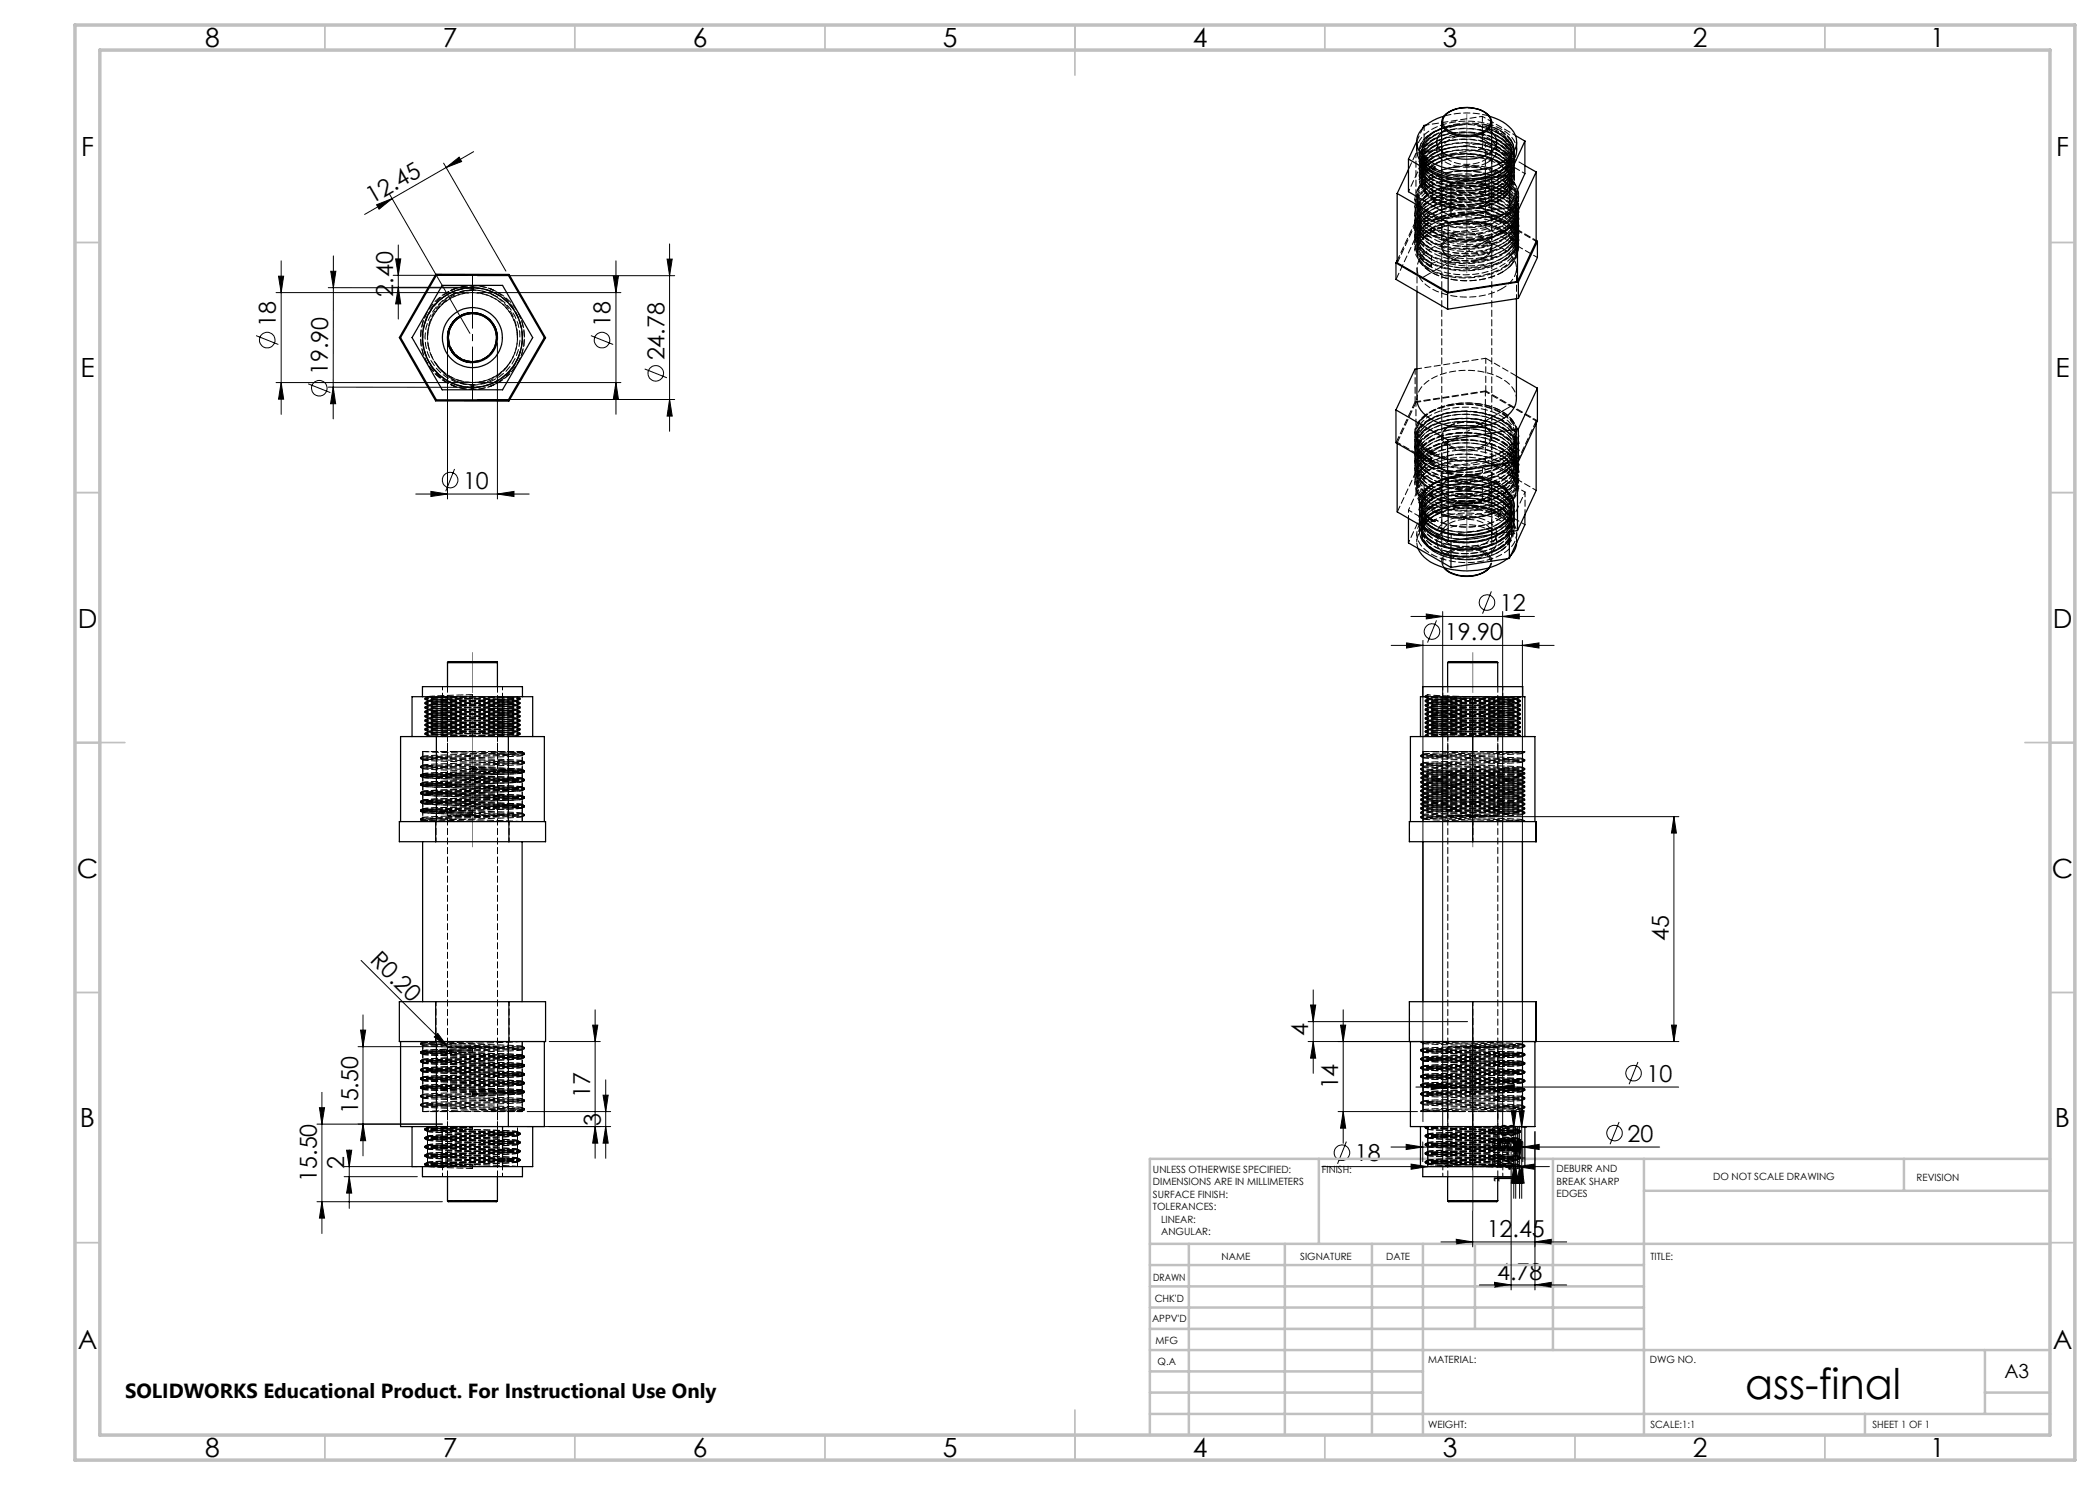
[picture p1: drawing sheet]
<svg xmlns="http://www.w3.org/2000/svg" width="420mm" height="297mm" viewBox="0 0 420 297" stroke-linecap="round" stroke-linejoin="round" font-family="sans-serif">
<defs><g id="words">
<text font-size="8.5" x="349" y="279.7">ass-final</text>
<g font-size="5.3">
<text x="41" y="9.5">8</text>
<text x="88.5" y="9.5">7</text>
<text x="138.5" y="9.5">6</text>
<text x="188.5" y="9.5">5</text>
<text x="238.5" y="9.5">4</text>
<text x="288.5" y="9.5">3</text>
<text x="338.5" y="9.5">2</text>
<text x="386" y="9.5">1</text>
<text x="16.2" y="31.3">F</text>
<text x="411.2" y="31.3">F</text>
<text x="16.1" y="75.5">E</text>
<text x="411.1" y="75.5">E</text>
<text x="15.5" y="125.5">D</text>
<text x="410.5" y="125.5">D</text>
<text x="15.4" y="175.5">C</text>
<text x="410.4" y="175.5">C</text>
<text x="16" y="225.5">B</text>
<text x="411" y="225.5">B</text>
<text x="15.5" y="269.8">A</text>
<text x="410.5" y="269.8">A</text>
<text x="41" y="291.5">8</text>
<text x="88.5" y="291.5">7</text>
<text x="138.5" y="291.5">6</text>
<text x="188.5" y="291.5">5</text>
<text x="238.5" y="291.5">4</text>
<text x="288.5" y="291.5">3</text>
<text x="338.5" y="291.5">2</text>
<text x="386" y="291.5">1</text>
</g>
<g font-size="4.7">
<text x="74.4" y="40.9" transform="rotate(-30 74.4 40.9)">12.45</text>
<text x="78.6" y="59.3" transform="rotate(-90 78.6 59.3)">2.40</text>
<text x="55.2" y="65.4" transform="rotate(-90 55.2 65.4)">18</text>
<text x="122.1" y="65.4" transform="rotate(-90 122.1 65.4)">18</text>
<text x="65.6" y="75.1" transform="rotate(-90 65.6 75.1)">19.90</text>
<text x="132.9" y="72.1" transform="rotate(-90 132.9 72.1)">24.78</text>
<text x="92.6" y="97.7">10</text>
<text x="300" y="122.2">12</text>
<text x="289" y="128">19.90</text>
<text x="333.8" y="188.2" transform="rotate(-90 333.8 188.2)">45</text>
<text x="73.9" y="192.3" transform="rotate(45 73.9 192.3)">R0.20</text>
<text x="261.6" y="207.2" transform="rotate(-90 261.6 207.2)">4</text>
<text x="118" y="219.6" transform="rotate(-90 118 219.6)">17</text>
<text x="267.6" y="217.9" transform="rotate(-90 267.6 217.9)">14</text>
<text x="329.3" y="216.3">10</text>
<text x="71.6" y="222.9" transform="rotate(-90 71.6 222.9)">15.50</text>
<text x="120.1" y="225.1" transform="rotate(-90 120.1 225.1)">3</text>
<text x="68.8" y="233.9" transform="rotate(-90 68.8 233.9)">2</text>
<text x="271" y="232.2">18</text>
<text x="301.8" y="233.9" transform="rotate(-90 301.8 233.9)">7.88</text>
<text x="303.3" y="233.9" transform="rotate(-90 303.3 233.9)">7.88</text>
<text x="325.5" y="228.3">20</text>
<text x="63.4" y="236.4" transform="rotate(-90 63.4 236.4)">15.50</text>
<text x="302.2" y="237" transform="rotate(-90 302.2 237)">1.75</text>
<text x="302.9" y="237" transform="rotate(-90 302.9 237)">1.75</text>
<text x="297.3" y="247.3">12.45</text>
<text x="299.4" y="256">4.78</text>
</g>
<text font-size="4.1" x="25" y="279.6">SOLIDWORKS Educational Product. For Instructional Use Only</text>
<text font-size="3.9" x="400.9" y="275.5">A3</text>
<g font-size="2">
<text x="230.6" y="234.6">UNLESS OTHERWISE SPECIFIED:</text>
<text x="230.6" y="237.1">DIMENSIONS ARE IN MILLIMETERS</text>
<text x="230.6" y="239.6">SURFACE FINISH:</text>
<text x="264.4" y="234.6">FINISH:</text>
<text x="311.3" y="234.5">DEBURR AND</text>
<text x="311.3" y="237">BREAK SHARP</text>
<text x="311.3" y="239.5">EDGES</text>
<text x="342.6" y="236">DO NOT SCALE DRAWING</text>
<text x="383.3" y="236.2">REVISION</text>
<text x="230.6" y="242.1">TOLERANCES:</text>
<text x="232.2" y="244.6">LINEAR:</text>
<text x="232.2" y="247.1">ANGULAR:</text>
<text x="244.3" y="252">NAME</text>
<text x="260" y="251.9">SIGNATURE</text>
<text x="277.2" y="251.9">DATE</text>
<text x="330.1" y="251.9">TITLE:</text>
<text x="230.6" y="256.1">DRAWN</text>
<text x="230.9" y="260.3">CHK'D</text>
<text x="230.4" y="264.4">APPV'D</text>
<text x="231.1" y="268.8">MFG</text>
<text x="231.5" y="273">Q.A</text>
<text x="285.6" y="272.5">MATERIAL:</text>
<text x="330" y="272.5">DWG NO.</text>
<text x="285.6" y="285.5">WEIGHT:</text>
<text x="330.1" y="285.6">SCALE:1:1</text>
<text x="374.5" y="285.6">SHEET 1 OF 1</text>
</g>
</g></defs>
<g fill="none" stroke="#000" stroke-width=".2">
<path d="M77.9 38.9l16.1 27.8M88.7 32.6l12.5 21.6M89.2 33.5l2.6-2.1 .5 .9zM94.7 30.3l-21.8 12.6M55.2 58.5h38.3M55.7 55.2h1l-.5 3.3zM56.2 52.2v30.7M65.7 57.5l27.8 .1M66.1 54.3h1.1l-.5 3.2zM66.7 57.5l-.1 26.3M66.7 51.2v6.3M75.3 41l3.1-1.3-2.6 2.1z"/>
<path d="M78.6 57.5h14.9M78.6 55.1h14.9M79.1 51.8h1.1l-.5 3.3zM79.7 57.5l.5 3.3h-1.1zM79.7 49v14.8M94 57.6h1M94.1 57.2l.7 .7M94.5 57.1v1M94.8 57.2l-.7 .7M95.5 58.5h28.7M95.5 55.1h39.4M122.7 55.2h1l-.5 3.3z"/>
<path d="M123.2 52.2v30.7M133.4 51.8h1l-.5 3.3zM133.9 48.8v37.5M299.9 46.4h1M300 46l.7 .7M300.4 45.9v1M300.7 46l-.7 .7M51.2 67.1l4.5 1.8M55.2 76.5h38.3M56.2 76.5l.5 3.3h-1zM61.6 76.8l4.5 1.7M65.7 77.4l27.8 .1"/>
<path d="M66.6 77.4l.5 3.3h-1zM89.5 68.5v31.3M94 77.5h1M94.1 77.1l.7 .7M94.5 77v1M94.8 77.1l-.7 .7M95.5 76.5h28.7M95.5 79.9h39.4M99.5 68.5v31.3M118.2 67.1l4.4 1.8M123.2 76.5l.5 3.3h-1zM128.9 73.8l4.5 1.8"/>
<path d="M133.9 79.9l.5 3.3h-1zM83.1 98.8h22.7M86.2 98.3l3.3 .5-3.3 .5zM90.9 93.8l-1.8 4.4M99.5 98.8l3.3-.5v1zM285.8 90.4h1M286 90.1l.7 .7M286.3 89.9v1M286.7 90.1l-.7 .7M298.3 118.3l-1.8 4.4M278.2 129.1h32.6M281.3 128.6l3.3 .5-3.3 .5z"/>
<path d="M282.2 123.3h24.7M284.6 128.1v96.2M285.3 122.8l3.2 .5-3.2 .5zM287.3 124.1l-1.8 4.4M288.5 122.3v110M300.5 123.3l3.3-.5v1zM300.5 122.3v110M304.5 129.1l3.3-.5v1zM304.5 128.1v96.2M295.6 163.3h40.2M334.8 163.3v45M334.8 163.3l.5 3.3h-1z"/>
<path d="M72.2 192.1l17.5 17.4M262.6 198v16.7M64.4 218.5v28.2M71.6 209.3h16.9M72.1 206h1l-.5 3.3zM72.6 203v28.2M86.9 207.4l.7-.7 1.9 2.7zM109.9 208.3h10.2M118.5 205h1.1l-.6 3.3zM119 202v29.7M120.6 219h1l-.5 3.3zM121.1 216v15.7"/>
<path d="M261.6 208.3h31.9M261.6 204.3h31.9M262.1 201h1l-.5 3.3zM262.6 208.3l.5 3.3h-1zM268.1 205h1l-.5 3.3zM268.6 202v26.7M283.2 217.4h52.5M286.2 216.9l3.3 .5-3.3 .5zM289.5 216.4v7.9M295.6 208.3h40.2M299.5 217.4l3.4-.5v1zM299.5 216.4v7.9"/>
<path d="M302.8 219.1v20.6M304.3 219.1v20.6M327.6 212.4l-1.8 4.4M334.3 205h1l-.5 3.3zM63.4 224.8h25.1M63.9 221.5h1l-.5 3.3zM68.8 233.3h14.7M68.8 235.3h14.7M69.3 230h1l-.5 3.3zM69.8 235.3l.5 3.3h-1zM69.9 230v11.7M72.6 224.8l.5 3.3h-1z"/>
<path d="M105.4 225.3h16.7M105.4 222.3h16.7M119 225.3l.6 3.3h-1.1zM121.1 225.3l.5 3.3h-1zM264.4 233.3h45.5M267.6 222.3h15.9M268.6 222.3l.5 3.3h-1zM269.3 228.3l-1.8 4.5M278.2 229.4h53.7M281.2 228.9l3.4 .5-3.4 .5zM282.2 232.8l3.3 .5-3.3 .6zM284.6 228.4v3.9"/>
<path d="M285.5 232.3h.1M294.5 226.3v23.1M301.8 225.5h.7M302.2 231.6h.3M302.2 226.3v31.7M302.3 222.1h.9l-.4 3.4zM302.6 228.3h1.1l-.6 3.3zM302.8 233.3l.4 3.3h-.9zM303.1 233.3l.6 3.3h-1.1zM303.1 225.2v14.5M303.4 228.3h1l-.5 3.3zM303.5 233.3l3.3-.5v1.1z"/>
<path d="M303.5 232.3h.1M303.8 222.1h1l-.5 3.4zM303.9 233.3l.5 3.3h-1zM303.9 225.2v14.5M304.3 233.3l.5 3.3h-1zM304.6 229.4l3.2-.5v1zM304.6 228.4v3.9M304.6 231.6h.3M304.6 225.5h.7M307 226.3v31.7M323.8 224.4l-1.8 4.4M63.4 240.3h25.1"/>
<path d="M64.4 240.3l.5 3.3h-1zM288.2 248.4h25.1M291.3 247.9l3.2 .5-3.2 .5zM295.9 257h17.4M298.9 256.5l3.3 .5-3.3 .5zM307 248.4l3.3-.5v1zM307 257l3.3-.5v1z"/>
<circle cx="53.4" cy="68" r="1.55"/>
<circle cx="63.9" cy="77.7" r="1.56"/>
<circle cx="120.4" cy="68" r="1.55"/>
<circle cx="131.2" cy="74.7" r="1.55"/>
<circle cx="90" cy="96" r="1.55"/>
<circle cx="286.4" cy="126.3" r="1.56"/>
<circle cx="297.4" cy="120.5" r="1.56"/>
<circle cx="326.7" cy="214.6" r="1.56"/>
<circle cx="268.4" cy="230.5" r="1.56"/>
<circle cx="322.9" cy="226.6" r="1.55"/>
</g>
<path d="M302.2 45.3l-17.7 10.2M284.5 91.4l17.7-10.1" fill="none" stroke="#000" stroke-width=".2" stroke-dasharray="15.2 1.3 1.3 1.3" stroke-dashoffset="7"/>
<path d="M94.5 55.1v24.9M94.5 80v-24.9" fill="none" stroke="#000" stroke-width=".2" stroke-dasharray="15.2 1.3 1.3 1.3" stroke-dashoffset="4.7"/>
<g fill="none" stroke="#c0c0c0" stroke-width=".35">
<path d="M65 5v5M115 5v5M165 5v5M215 5v10M265 5v5M315 5v5M365 5v5M15 48.5h5M410 48.5h5M15 98.5h5M410 98.5h5M15 148.5h10"/>
<path d="M405 148.5h10M15 198.5h5M410 198.5h5M15 248.5h5M410 248.5h5M65 287v5M115 287v5M165 287v5M215 282v10M265 287v5M315 287v5M365 287v5"/>
</g>
<g fill="none" stroke="#c0c0c0" stroke-width=".5">
<path d="M263.8 231.8v17M310.6 231.8v38.2M328.8 231.8v55.2M328.8 238.2h81.2M380.8 231.8v6.4M410 231.8h-180v55.2M230 248.8h180M230 257.3h98.8M230 253h98.8M237.8 248.8v38.2M257 248.8v38.2M274.4 248.8v38.2"/>
<path d="M284.6 248.8v38.2M295 248.8v17M230 265.8h98.8M230 261.5h98.8M230 278.5h54.6M230 274.3h54.6M230 270h180M397 278.5h13M397 270v12.8M230 282.8h180M373 282.8v4.2"/>
</g>
<path d="M15 5h400v287h-400zM20 10h390v277h-390z" fill="none" stroke="#c0c0c0" stroke-width=".7"/>
<path d="M287 33.4v.6h-.4zM299.7 102.8h.3l-.3 .6zM285 139.2l.5-.2v.7l-.5-.3zM303.5 232.9l.6 .3v.2l-.6 .3z" fill="none" stroke="#808080" stroke-width=".25"/>
<path d="M293.4 22.8v31.7M293.4 113.9v-31.7" fill="none" stroke="#808080" stroke-width=".2" stroke-dasharray="15.2 1.3 1.3 1.3" stroke-dashoffset="1.3"/>
<path d="M293.4 51.5v-18.6M293.4 85.2v18.7" fill="none" stroke="#808080" stroke-width=".2" stroke-dasharray="15.2 1.3 1.3 1.3" stroke-dashoffset="7.8"/>
<path d="M287 33.7l-.4 .2M299.7 103.1l.4-.2M285.6 139.3h-.5M303.6 233.3h.5" fill="none" stroke="#808080" stroke-width=".2" stroke-dasharray="15.2 1.3 1.3 1.3"/>
<path d="M94.5 130.5v38.9M294.6 130.5v38.9M294.6 242.1v-38.9" fill="none" stroke="#808080" stroke-width=".2" stroke-dasharray="15.2 1.3 1.3 1.3" stroke-dashoffset="7.2"/>
<path d="M294.6 165.7v-22.9M294.6 206.9v22.9" fill="none" stroke="#808080" stroke-width=".2" stroke-dasharray="15.2 1.3 1.3 1.3" stroke-dashoffset="5.7"/>
<g fill="#000">
<path d="M86.9 207.4l.7-.7 1.9 2.7z"/>
<path d="M75.3 41l3.1-1.3-2.6 2.1zM89.2 33.5l2.6-2.1 .5 .9z"/>
<path d="M66.6 77.4l.5 3.3h-1zM66.1 54.3h1.1l-.5 3.2z"/>
<path d="M86.2 98.3l3.3 .5-3.3 .5zM99.5 98.8l3.3-.5v1zM286.2 216.9l3.3 .5-3.3 .5zM299.5 217.4l3.4-.5v1zM291.3 247.9l3.2 .5-3.2 .5zM307 248.4l3.3-.5v1zM285.3 122.8l3.2 .5-3.2 .5zM300.5 123.3l3.3-.5v1zM281.2 228.9l3.4 .5-3.4 .5zM304.6 229.4l3.2-.5v1z"/>
<path d="M304.5 129.1l3.3-.5v1zM281.3 128.6l3.3 .5-3.3 .5z"/>
<path d="M334.3 205h1l-.5 3.3zM334.8 163.3l.5 3.3h-1z"/>
<path d="M63.9 221.5h1l-.5 3.3zM64.4 240.3l.5 3.3h-1zM69.3 230h1l-.5 3.3zM69.8 235.3l.5 3.3h-1zM133.4 51.8h1l-.5 3.3zM133.9 79.9l.5 3.3h-1zM55.7 55.2h1l-.5 3.3zM56.2 76.5l.5 3.3h-1zM268.1 205h1l-.5 3.3zM268.6 222.3l.5 3.3h-1z"/>
<path d="M119 225.3l.6 3.3h-1.1zM118.5 205h1.1l-.6 3.3zM121.1 225.3l.5 3.3h-1zM120.6 219h1l-.5 3.3zM72.6 224.8l.5 3.3h-1zM72.1 206h1l-.5 3.3zM79.7 57.5l.5 3.3h-1.1zM79.1 51.8h1.1l-.5 3.3zM123.2 76.5l.5 3.3h-1zM122.7 55.2h1l-.5 3.3zM303.9 233.3l.5 3.3h-1zM303.4 228.3h1l-.5 3.3zM304.3 233.3l.5 3.3h-1zM303.8 222.1h1l-.5 3.4zM262.6 208.3l.5 3.3h-1zM262.1 201h1l-.5 3.3zM303.1 233.3l.6 3.3h-1.1zM302.6 228.3h1.1l-.6 3.3zM302.8 233.3l.4 3.3h-.9zM302.3 222.1h.9l-.4 3.4z"/>
<path d="M303.5 233.3l3.3-.5v1.1zM282.2 232.8l3.3 .5-3.3 .6z"/>
<path d="M298.9 256.5l3.3 .5-3.3 .5zM307 257l3.3-.5v1z"/>
</g>
<g fill="none" stroke="#000" stroke-width=".25">
<path d="M279.4 38.7v13.9l10.2 5.9M279.4 38.7l10.2 5.9M281.7 33.9l-2.3 4.8M281.7 31.8l8.5 5M281.7 31.8v6.5l8.5 5M283.4 28.4a5.2 5.2 0 0 0 3.1 5.8 15.5 15.5 0 0 0 14.6-.5 4.9 4.9 0 0 0 2.2-5.3M283.4 28.3l-1.7 3.5M285.2 25l-.4 .1-.2 .5M288.3 26.5a2.36 2.36 0 0 0 .1 3.9 8.7 8.7 0 0 0 10.2-.3 2.32 2.32 0 0 0-.3-3.6M288.3 28.1l-.8 1.1M288.3 24.4l.1 5.9M288.8 23.2a7.1 7.1 0 0 0-5.4 4.5 4.5 4.5 0 0 0 2.3 4.4 15.3 15.3 0 0 0 15.4-.1 4.2 4.2 0 0 0 1.9-5 7.6 7.6 0 0 0-5.1-3.8"/>
<path d="M288.8 23.2a1.99 1.99 0 0 0 .7 3.1 7.5 7.5 0 0 0 8.1-.3 1.89 1.89 0 0 0 .3-2.8M288.9 23.1a6.9 6.9 0 0 1 8.9 0M289.2 22.9a6.8 6.8 0 0 1 8.4 .1 1.94 1.94 0 0 1-.6 3.1 7.2 7.2 0 0 1-7.9-.5 1.81 1.81 0 0 1 .1-2.7zM290.2 36.8v6.5M298.3 24.4v5.9M298.3 28.1l.9 1.1M301.9 35l-11.7 1.8M301.9 35v6.5M303.1 27.1l1.9 1.1M305 33.1l2.2 1.3M305 28.2l-3.1 6.8M305 28.2v6.5l-3.1 6.8"/>
<path d="M307.2 34.4v13.9l-3.7 8M307.2 34.4l-3.7 8M87.2 54.9h14.6l7.3 12.7-7.3 12.6h-14.7l-7.2-12.7zM87.3 55.1h14.4l7.2 12.4-7.2 12.5h-14.4l-7.2-12.5zM88.4 57.1h12.1l6 10.4-6 10.5h-12.1l-6-10.5zM279.2 52.6l10.3 6M279.2 52.6v3.3l10.3 5.9M279.4 52.1l-.2 .5M283.4 58.3v21.5a5 5 0 0 0 3.1 4.2 15.5 15.5 0 0 0 14.6-.5 4.9 4.9 0 0 0 2.2-3.7v-20.1M289.5 58.6v3.2M289.6 44.6v13.9M301.9 41.5l-11.7 1.8"/>
<path d="M303.5 42.4v13.9M303.5 42.4l-13.9 2.2M303.5 56.3l-13.9 2.2M303.7 56.4l-14.2 2.2M303.7 56.4v3.3M303.7 59.7l-14.2 2.1M307.2 48.1l.3 .2M307.5 48.3l-3.8 8.1M307.5 48.3v3.2l-3.8 8.2M99.5 67.9a5 5 0 0 0-4.7-5.4 5 5 0 0 0-5.3 4.7 5 5 0 0 0 4.7 5.3M283.4 73.8h-.4l-3.8 8.2M303.3 75.2l4.2 2.4"/>
<path d="M307.5 77.6v6.6l-3.8 8.1M307.5 77.6l-3.8 8.2M279.2 82v6.5l10.3 6M279.2 82l10.3 6M279.4 88.7v13.7l10.2 5.9M289.5 88v6.5M289.6 94.5v13.8M303.5 92.4v13.7M303.7 85.8v6.5M303.7 85.8l-14.2 2.2M303.7 92.3l-14.2 2.2M307.2 84.7v13.4l-3.7 8"/>
<path d="M281.7 103.7v4.9l8.5 4.9M283.6 109.7a7.2 7.2 0 0 0 4.9 3.7 14.9 14.9 0 0 0 13-1.6M290.2 108.2v5.3M297.9 113.6a6.6 6.6 0 0 1-6.3 1.5l-.6-.2a3.9 3.9 0 0 1-2.1-1.2M297.9 113.5a7.1 7.1 0 0 1-8 .9l-1.1-.8M301.9 106.4v5.3M301.9 111.7l-11.7 1.8M303.3 108.5a3.8 3.8 0 0 1-1.2 2.7M303.5 106.1l-13.9 2.2M305 102.9v2l-3.1 6.8M84.5 139.3v-2h20v2M88.4 139.3v8"/>
<path d="M89.5 132.5h10M89.5 132.5v4.8M99.3 132.3h-9.7l-.1 .2M99.3 132.3l.2 .2M99.3 132.3h.1M99.5 132.5v4.8M100.5 139.3v8M284.6 139.3v-2h20v2M289.5 132.5l.2-.2h9.7l.1 .2M289.5 132.5h10M289.5 132.5v4.8M294.5 139.3v29"/>
<path d="M299.5 132.5v4.8M82.4 147.3v-8h24.1v8M87.3 147.3v17M101.7 147.3v17M284.1 147.3v-8h20.9v8M79.9 164.3h29.2v4h-29.2zM80.1 164.3v-17h28.8v17M84.5 168.3v32M87.1 164.3v4M101.8 164.3v4M104.4 168.3v32M281.9 164.3h25.3v4h-25.3z"/>
<path d="M282.1 164.3v-17h24.9v17M284.6 168.3v32M304.5 168.3v32M307.2 164.3v4M79.9 200.3h29.2v8h-29.2zM80.1 208.3v17h28.8v-17M87.1 200.3v8M87.3 208.3v17M101.7 208.3v17M101.8 200.3v8M281.9 200.3h25.3v8h-25.3zM282.1 208.3v17h24.9v-17"/>
<path d="M294.5 200.3v33M307.2 200.3v8M82.4 225.3v8h24.1v-8M84.5 233.3v2h20v-2M88.4 225.3v8M89.5 235.3v4.8M99.5 235.3v4.8M100.5 225.3v8M284.1 225.3v8h20.9v-8M284.6 233.3v2h20v-2M289.5 235.3v4.8M299.5 235.3v4.8"/>
<path d="M89.5 240.1l.2 .2h9.6l.2-.2M89.5 240.1h10M289.5 240.1l.2 .2h9.6l.2-.2M289.5 240.1h10"/>
<circle cx="94.5" cy="67.5" r="6"/>
<circle cx="94.5" cy="67.5" r="4.8"/>
<circle cx="94.5" cy="67.5" r="5"/>
<circle cx="94.5" cy="67.5" r="10"/>
</g>
<g fill="none" stroke="#000" stroke-width=".2" stroke-dasharray="1.3 .6" stroke-dashoffset="-.1">
<path d="M286.6 33.9a4.4 4.4 0 0 1-2.7-4.2 5 5 0 0 1 2.9-3.3l2.8-1M287.5 29.2a2.54 2.54 0 0 0 1.5 3.2 9.3 9.3 0 0 0 8.6 0M287.7 25.9a4.7 4.7 0 0 0-3.3 4.5 5.4 5.4 0 0 0 3.7 3.8 13.9 13.9 0 0 0 12.3-.9M290.1 36.6a8.1 8.1 0 0 1-5.3-3.1 3.1 3.1 0 0 1 1.1-4.3 11.7 11.7 0 0 1 6.9-2M293.2 36.1a5.5 5.5 0 0 0-4.7 2.1 2.32 2.32 0 0 0 1.7 3l1.8 .5M293.6 36.1l1.5 .2 1.8 .6M294.2 33.4a11.3 11.3 0 0 1 8.3 3.7 4.2 4.2 0 0 1-1.6 6.2M294.2 38.7a11 11 0 0 1 8.4 3.3l.5 1 .1 .5M294.2 37.3a11 11 0 0 1 8.4 3.3l.5 1 .1 .5M297.1 28.5l7.9 4.6M297.9 23.2a16.7 16.7 0 0 0-9.1 0M299.7 32.9a4.1 4.1 0 0 1 2.5 4.6l-.8 1.3"/>
<path d="M300.1 26.1l-2-.9-1.2-.3M302.2 27.9a4 4 0 0 1-1.4 5.7l-2.3 1.3M302.3 32a4.2 4.2 0 0 1-1.9 3.4 10.8 10.8 0 0 1-4.7 1.9M302.3 33.4a4.2 4.2 0 0 1-1.9 3.4 10.8 10.8 0 0 1-4.7 1.9M302.3 34.9a4.2 4.2 0 0 1-1.9 3.3 10.8 10.8 0 0 1-4.7 2M94.5 58a9.5 9.5 0 0 1 5.1 1.5M283 47.7l-3.8 8.1M286.2 51.8a5.1 5.1 0 0 1-2.8-4.1M286.2 50.4a5.1 5.1 0 0 1-2.8-4.2M286.2 49a5.1 5.1 0 0 1-2.8-4.2M286.2 47.5a5.1 5.1 0 0 1-2.8-4.1M286.3 53.3a5.2 5.2 0 0 1-2.9-4.2"/>
<path d="M290.1 40.8l-1.4-.3-1.7-.7M290.7 41.5a7.9 7.9 0 0 1-6.1-3.8 3.6 3.6 0 0 1 1.6-4.3l2.1-1.2 1.7-.5 1.9-.3M292 41.8a4.4 4.4 0 0 1-3.6-2.5 2.8 2.8 0 0 1 2.4-2.8l2.3-.4M294.2 40.2a11 11 0 0 1 8.4 3.2l.5 1.1 .1 .4M89.7 67.5a4.8 4.8 0 0 0 7 4.3 4.8 4.8 0 0 0 .6-8.2 4.8 4.8 0 0 0-7.6 3.3v.6M89.7 67.5a4.8 4.8 0 0 1 7-4.2 4.8 4.8 0 0 1 .6 8.1 4.8 4.8 0 0 1-7.6-3.3v-.6M99.3 67.8a4.8 4.8 0 0 1-7.3 3.8 4.8 4.8 0 0 1 0-8.2 4.8 4.8 0 0 1 7.3 3.8v.6M104.4 67.5a9.9 9.9 0 0 0-14.6-8.8 9.9 9.9 0 0 0-.8 17.1 9.9 9.9 0 0 0 15.4-7.4v-.9M303.3 75.2l-6.1-3.5M283 80.4l-3.8 8.1M284.6 99.1a6.9 6.9 0 0 1 4.7-3.5l3-.5M286.2 97.1a3.6 3.6 0 0 0-1.3 5.8l1.7 1.3"/>
<path d="M290 85.2a2.03 2.03 0 0 0-1.4 1.8 2.03 2.03 0 0 0 1.1 2l.5 .3M292 95a4.1 4.1 0 0 0-3.6 2.4 2.79 2.79 0 0 0 2.4 2.9l2.3 .4M298.1 91.4a15.3 15.3 0 0 1-12.6-1.2 3.8 3.8 0 0 1-1.7-4.9 7.4 7.4 0 0 1 4.5-3.2 15 15 0 0 1 13.3 2.1 4.1 4.1 0 0 1 .4 6.3l-1.2 1M300.4 82.7l1.5 1.1 1 1M300.4 91.3a7.2 7.2 0 0 1 2.5 2.1M300.4 92.7a7.2 7.2 0 0 1 2.5 2.1M300.6 98.7a4.8 4.8 0 0 0 2.7-4.3M300.6 97.3a4.8 4.8 0 0 0 2.7-4.4M300.6 95.9a4.8 4.8 0 0 0 2.7-4.4M300.6 94.4a4.8 4.8 0 0 0 2.7-4.3M300.6 93a4.8 4.8 0 0 0 2.7-4.3M284.6 101.9a4.7 4.7 0 0 0 2.4 2.4"/>
<path d="M287.3 105.3a14 14 0 0 0 12.8-.8 3.9 3.9 0 0 0 1.1-6.3 12.6 12.6 0 0 0-11.8-2.4 7.2 7.2 0 0 0-4.8 3.2l-.1 .4M296.9 101.7l2.1 .7 1.1 .5M299.5 109.8a4.5 4.5 0 0 0 2.8-4.3M299.5 108.3a4.5 4.5 0 0 0 2.8-4.2M299.5 106.9a4.5 4.5 0 0 0 2.8-4.2M299.5 105.5a4.5 4.5 0 0 0 2.8-4.3M299.9 105.3a4 4 0 0 0 1.5-6.2 10.8 10.8 0 0 0-7.7-3.1 11.6 11.6 0 0 0-8.1 2.3 3.2 3.2 0 0 0-1.1 3.4M300.4 110a13.5 13.5 0 0 1-14.4-.2 3.6 3.6 0 0 1 .3-6.3l1.4-.8M302.3 100.8a6 6 0 0 0-4.4-4 13.5 13.5 0 0 0-12 1.3 3.4 3.4 0 0 0-1.5 3.2M302.3 106.1a5.6 5.6 0 0 0-3.9-4 14.1 14.1 0 0 0-11.8 .5 3.8 3.8 0 0 0-2.1 4.2 5.5 5.5 0 0 0 3.3 2.9 13.7 13.7 0 0 0 12.8-1.3 4 4 0 0 0 1.7-3.5M302.3 104.7a5.6 5.6 0 0 0-3.9-4.1 14.1 14.1 0 0 0-11.8 .6 3.8 3.8 0 0 0-2.1 4.1 5.5 5.5 0 0 0 3.3 3 13.7 13.7 0 0 0 12.8-1.3 4 4 0 0 0 1.7-3.6M302.3 103.3a5.6 5.6 0 0 0-3.9-4.1 14.1 14.1 0 0 0-11.8 .6 3.8 3.8 0 0 0-2.1 4.1 5.5 5.5 0 0 0 3.3 3 13.7 13.7 0 0 0 12.8-1.4 4 4 0 0 0 1.7-3.5"/>
<path d="M302.3 101.9a5.6 5.6 0 0 0-3.9-4.1 14.1 14.1 0 0 0-11.8 .5 3.8 3.8 0 0 0-2.1 4.2l.4 .8 .7 .8 .9 .7M89.5 139.3v11M94.5 139.7l-9 .4M289.6 139.3v11M85.5 146.4l9 .4M89.5 150.3v72M99.5 150.3v-11M103.5 146.3l-9 .5M284.3 157.2l20.6-.8M284.3 155.4l20.6-.8M289.6 150.3v72M297.4 150.3l7.1 .4"/>
<path d="M299.6 150.3v-11M297.4 164.3l7.1-.4M291.8 208.3l-7.2 .4M85.5 226.3l9-.5M89.5 222.3v11M99.5 222.3v-72M99.5 233.3v-11M289.6 222.3v11M291.8 222.3l-7.2-.3M299.6 222.3v-72M299.6 233.3v-11"/>
</g>
<g fill="none" stroke="#000" stroke-width=".2" stroke-dasharray="1.3 .6">
<path d="M283 39.8v.2M283 39.9v.1M283.4 39v.6M283.8 32.3v.1M283.8 33.7v.1M283.8 35.2v.1M283.8 30.9v.1M283.8 32.2v.1M283.8 33.7h.1M283.8 35.1v.1M283.8 30.8v.1M283.9 31.5v.1"/>
<path d="M283.9 33h.1M283.9 34.4v.1M283.9 35.8v.1M283.9 30.1v.1M283.9 31.6v.1M283.9 33v.1M283.9 34.5h.1M283.9 35.9v.1M283.9 30.2v.1M283.9 31v-.1M283.9 32.4v-.1M283.9 33.8h.1"/>
<path d="M283.9 35.3v-.1M283.9 30.3v-.1M283.9 31.7v-.1M283.9 33.1h.1M283.9 36v-.1M284.4 36.2v.3M284.4 29.9v.1M284.4 30v.6M284.4 35.1a5.3 5.3 0 0 1 3.6-3.6 14.2 14.2 0 0 1 11.8 .9 4.5 4.5 0 0 1 2.5 4.5 6 6 0 0 1-4.3 4l-2.6 .7M286.6 33.8v.1M286.6 33.9v.1M286.6 34h.4"/>
<path d="M286.8 26.5l.1-.1M287 33.4l-.4 .4M287 34v-.3M287 33.7v-.3M287 39.8l-.4 .4M287.7 25.9a12.9 12.9 0 0 1 4.9-.9M288.4 30v9M297.6 35.2a14.5 14.5 0 0 1-11.7-1.1 3.7 3.7 0 0 1-1.8-4.5 7.7 7.7 0 0 1 5.5-3.6M298.4 39v-9M298.9 27.7a5.9 5.9 0 0 1 3.9 4.4 4.5 4.5 0 0 1-2 3.8 14.6 14.6 0 0 1-14.2 .8 4.4 4.4 0 0 1-2.7-4.2 5 5 0 0 1 3.2-3.4M298.9 29.1a5.9 5.9 0 0 1 3.9 4.4 4.5 4.5 0 0 1-2 3.8 14.6 14.6 0 0 1-14.2 .9 4.4 4.4 0 0 1-2.7-4.3 5 5 0 0 1 3.2-3.3M298.9 30.5a5.9 5.9 0 0 1 3.9 4.4 4.5 4.5 0 0 1-2 3.8 14.6 14.6 0 0 1-14.2 .9 4.4 4.4 0 0 1-2.7-4.2 5 5 0 0 1 3.2-3.4"/>
<path d="M299.1 31.3l-2.6-1.5M299.7 32.9l.3-.2M299.7 32.4v.5M300 32.7l.1-.1M300.1 32.5l-.4-.1M300.1 32.5h.1M302.3 31.2a4.5 4.5 0 0 1-2.8 4M302.3 32.6a4.5 4.5 0 0 1-2.8 4M302.3 34.1a4.5 4.5 0 0 1-2.8 3.9M302.3 35.5a4.5 4.5 0 0 1-2.8 4M302.4 30.6v-.6M302.4 36.5v-.3"/>
<path d="M302.8 30.9v.1M302.8 32.3v.1M302.8 33.8h.1M302.8 35.2v.1M302.8 30.2v.1M302.8 31.6v.1M302.8 33v.1M302.8 34.5v.1M302.8 35.9v.1M302.9 32.3v-.1M302.9 33.7h.1M302.9 35.2v-.1"/>
<path d="M302.9 30.9v-.1M302.9 32.4v-.1M302.9 33.8v-.1M302.9 35.3v-.1M302.9 31v-.1M302.9 33.1v-.1M302.9 34.6v-.1M302.9 36v-.1M302.9 30.3v-.1M302.9 31.6v-.1M302.9 33v-.1M302.9 34.5v-.1"/>
<path d="M302.9 35.9v-.1M302.9 30.2v-.1M303.7 39.4v-.1M94.5 58h.1M94.5 58.5h.1M94.5 58v.5M98.1 58.7l.1 .1M279.5 52.6l3.7-8.1M283 48.4v.1M283 46.9v.2M283 45.5v.2M283 44.1v.1"/>
<path d="M283 42.6v.2M283 41.2v.2M283 49.8v.2M283 47.3v.2M283 45.9v.1M283 44.4v.2M283 43v.2M283 48.7v.2M283 48.9v-.1M283 47.5v-.1M283 46h.1M283 44.6v-.1"/>
<path d="M283 43.2v-.1M283 49.9v.1M283 48.5h.1M283 47v.1M283 45.6v.1M283 44.2h.1M283 42.8h.1M283 41.3v.1M283 47.7v-3.3M283.4 50.2v.2M283.5 48.8a5.2 5.2 0 0 1 2.8-4 15.6 15.6 0 0 1 14.1-.3 4.7 4.7 0 0 1 2.8 3.3M286 46l.3-.4"/>
<path d="M286 46.1v-.1M286 53.1v.2M286 53.3h.3M286.3 53.3v-.5M286.3 45.6v.6M286.3 52.8l-.3 .3M286.3 46.2l-.3-.1M286.6 40.4h.1M286.6 40.3v.1M286.6 40.2v.1M286.6 40.4l.4-.2M287 40.2v-.4"/>
<path d="M297.2 45.5v-3.2M300.3 46.6a15.6 15.6 0 0 1-14-.4M300.3 44.5a16.1 16.1 0 0 0-14.7 .1 4.3 4.3 0 0 0-2.4 5 7 7 0 0 0 4.3 3.5 16 16 0 0 0 14.1-1.6 4.4 4.4 0 0 0 .1-7.6M300.3 43a16.1 16.1 0 0 0-14.7 .1 4.3 4.3 0 0 0-2.4 5.1 7 7 0 0 0 4.3 3.5 16 16 0 0 0 14.1-1.7 4.4 4.4 0 0 0 .1-7.5M300.3 41.6a16.1 16.1 0 0 0-14.7 .1 4.3 4.3 0 0 0-2.4 5.1 7 7 0 0 0 4.3 3.4 16 16 0 0 0 14.1-1.6 4.4 4.4 0 0 0 .1-7.5M300.3 40.2a16.1 16.1 0 0 0-14.7 .1 4.3 4.3 0 0 0-2.4 5 7 7 0 0 0 4.3 3.5 16 16 0 0 0 14.1-1.6 4.4 4.4 0 0 0 .1-7.6M303.3 42.1v-3.1M303.7 48.1v.1M303.7 46.7h.1M303.7 45.3h.1M303.7 43.8v.1M303.7 42.4v.1"/>
<path d="M303.7 48v-.2M303.7 46.6v-.2M303.7 45.1v-.1M303.7 43.7v-.1M303.7 42.3v-.2M303.7 40.9v-.2M303.7 49.4v-.1M303.7 46.7v-.1M303.7 45.3v-.1M303.7 43.9v-.2M303.7 42.4v-.1M303.7 48.2v-.2"/>
<path d="M85 70.3v.1M85 64.7a9.9 9.9 0 0 1 9.7-7.1 9.9 9.9 0 0 1 9.4 7.5M85.1 70.8l-.1-.5M85.5 67l.1-.5M91.1 77.3l-.2-.1M94.5 77.9v-.4M94.5 76.5h.2M94.5 76.5h.1M94.5 77h.1M94.5 76.5v.5M94.8 77h-.3M98.1 77.2l-.2 .1"/>
<path d="M103.4 66.5h.1M103.9 70.9a10 10 0 0 1-5.8 6.3M103.9 70.7v.1M104 70.3v.2M279.5 88.5v.2M283 87.9v.1M283 89.3v.2M283 90.7v.2M283 92.2v.1M283 93.6v.1M283 95v.2M283 96.4v.2"/>
<path d="M283 86.4v.2M283 88h.1M283 89.5v-.1M283 90.9v-.1M283 92.3h.1M283 93.7h.1M283.2 80.5l-3.7 8M283.2 94.4l-3.7 8M283.4 88.2a4.7 4.7 0 0 0 2.9 3.9M286 99.1l.3-.4M286 99.2v-.1M286 91.9v.2"/>
<path d="M286 92.1h.3M286.3 91.5l-.3 .4M286.3 91.5v.6M286.3 99.3v-.6M286.3 99.3l-.3-.1M288.4 97.8v9M289 91.8a8.9 8.9 0 0 1-5.6-3.6l-.4-1.1v-.8M289.6 94.4v.1M300.5 84.2l1.4 1 1 1.1M300.5 85.6l1.4 1.1 1 1M300.5 87.1a7.2 7.2 0 0 1 2.4 2M300.5 88.5a7.2 7.2 0 0 1 2.4 2.1"/>
<path d="M300.5 89.9a7.2 7.2 0 0 1 2.4 2.1M303.2 94.1a5.2 5.2 0 0 0-2.8-3.7 15.6 15.6 0 0 0-14.1-.3 4.7 4.7 0 0 0-2.8 3.6M303.2 92.6a5.2 5.2 0 0 0-2.8-3.6 15.6 15.6 0 0 0-14.1-.4 4.7 4.7 0 0 0-2.8 3.6M303.2 91.2a5.2 5.2 0 0 0-2.8-3.6 15.6 15.6 0 0 0-14.1-.4 4.7 4.7 0 0 0-2.8 3.6M303.2 89.8a5.2 5.2 0 0 0-2.8-3.7 15.6 15.6 0 0 0-14.1-.3 4.7 4.7 0 0 0-2.8 3.6M303.2 88.3a5.2 5.2 0 0 0-2.8-3.6 15.6 15.6 0 0 0-14.1-.4 4.7 4.7 0 0 0-2.8 3.6M303.3 97.8v-3.1M303.3 86.9v-.6M303.3 97.8v-.3M303.5 92.2l3.7-8M303.5 92.2v.1M303.7 88.7h.1"/>
<path d="M303.7 90.1v.1M303.7 91.6h.1M303.7 93h.1M303.7 94.4v.1M303.7 87.3h.1M303.7 95.8v.1M303.7 97.3h.1M303.7 91.5v.1M303.7 90.2v-.2M303.7 91.6v-.2M303.7 93v-.1M303.7 94.5v-.2"/>
<path d="M303.7 88.7v-.1M303.7 95.9v-.2M303.7 97.3v-.2M303.7 87.3v-.2M307.2 84.2v.5M283.8 104.7v.1M283.8 103.3v.1M283.8 101.8v.1M283.8 100.4v.1M283.8 106.1v.1M283.8 104.8v.1M283.8 103.4h.1"/>
<path d="M283.8 101.9v.1M283.8 100.5v.1M283.8 106.2v.1M283.9 106.3h-.1M283.9 104.7v.1M283.9 103.3v.1M283.9 101.8v.1M283.9 100.4v.1M283.9 106.1v.1M283.9 104.8v.1M283.9 103.4h.1M283.9 101.9v.1"/>
<path d="M283.9 100.5v.1M283.9 106.2v.1M283.9 104.8l-.1 .1M283.9 103.4h-.1M283.9 101.9l-.1 .1M283.9 100.5l-.1 .1M283.9 102h.1M284.4 106.5v.3M286.6 104.2v-.1M286.6 104.3v-.1M286.6 104.1h.1M286.6 104.1v.1"/>
<path d="M286.6 104.2v.1M286.6 104.3h.4M286.6 104.1l.4-.2M286.7 104.1h-.1M287 104.3v-.4M287 104.3h-.4M287 103.9v.4M290 110.5l.5-.3M293.9 100.6l1.8-.3 1.2-.5M298.4 106.8v-9M299.7 102.8v.3M299.7 103.1v.3"/>
<path d="M299.7 103.4l.4-.4M300.1 102.8h-.4M300.1 102.9v-.1M300.1 103l-.3-.2M300.1 103v-.1M300.4 101.8a4.7 4.7 0 0 0 2.8-4.8 6.4 6.4 0 0 0-4.2-4l-1.8-.5-2.5-.4M302.8 105.6v-.1M302.8 104.2v-.1M302.8 102.7v-.1M302.8 101.3v-.1M302.8 102.7h.1M302.9 104.1v-.1"/>
<path d="M302.9 102.6h.1M302.9 101.2v-.1M302.9 105.5v-.1M302.9 104.2v-.1M302.9 102.7v-.1M302.9 101.3v-.1M302.9 105.6v-.1M302.9 104h.1M302.9 102.6v-.1M85 139.6v.1M85 139.7v.1M85 139.9l.5 .3"/>
<path d="M85.5 139.3v.1M85.5 139.3l-.5 .3M94.5 138.9l-8.9 .4M94.5 138.9v.3M94.5 139.2v.1M94.5 139.4v.3M94.5 139.3v.1M103.5 139.3h.1M104 139.6l-.5-.3M104 139.9v-.2M104 139.7v-.1M285.1 139.4l.5 .3"/>
<path d="M285.1 139.3v.1M285.1 139.2v.1M285.6 138.9l-.5 .3M285.6 139.7v-.4M285.6 139.3v-.4M285.6 139.3v.5M285.6 139.8l-.5 .3M303.5 139.7l.6-.3M303.6 139.8v-.5M304.1 139.4v-.1M84.1 158.5v.2M84.1 156.8v.2"/>
<path d="M84.1 155v.2M84.1 153.3v.2M84.1 151.5v.2M84.1 158.7l.5 .3M84.1 157l.5 .2M84.1 155.2l.5 .3M84.1 153.5l.5 .2M84.1 151.7l.5 .3M84.6 158.3l-.5 .2M84.6 156.5l-.5 .3M84.6 154.8l-.5 .2M84.6 153l-.5 .3"/>
<path d="M84.6 151.3l-.5 .2M85 142.4v.1M85 144.1v.1M85 145.9v.1M85 140.6v.1M85 142.3v.1M85 144v.1M85 145.8v.1M85 140.5v.1M85 141.4v.1M85 143.1v.1M85 144.9v.1"/>
<path d="M85 146.6v.1M85 141.5v.1M85 143.2v.1M85 145v.1M85 146.7v.1M85 141.6l.5 .3M85 143.4l.5 .3M85 145.1l.5 .3M85 146.9l.5 .3M85 140.8l.5 .3M85 142.5l.5 .3M85 144.3l.5 .3"/>
<path d="M85 146l.5 .3M85.5 147.1v.2M85.5 142l-.5 .2M85.5 143.7l-.5 .3M85.5 145.5l-.5 .2M85.5 140.2l-.5 .3M85.5 141.1l-.5 .3M85.5 142.8l-.5 .3M85.5 144.6l-.5 .3M85.5 146.3l-.5 .3M94.5 153.7v-.2M94.5 153.9v-.2"/>
<path d="M94.5 154.2v-.3M94.5 147.2v.1M94.5 146.8v.3M94.5 147.1v.1M94.5 147v-.2M103.5 142.8l.5-.3M103.5 144.5l.5-.3M103.5 146.3l.5-.3M103.5 141l.5-.3M103.5 141.9l.5-.3M103.5 143.7l.5-.3M103.5 145.4l.5-.3"/>
<path d="M103.5 147.2l.5-.3M103.5 140.2l.5-.3M103.5 147.3v-.1M104 142.3l-.5-.3M104 144l-.5-.3M104 145.8l-.5-.3M104 140.5l-.5-.3M104 141.4l-.5-.3M104 143.1l-.5-.3M104 144.9l-.5-.3M104 146.6l-.5-.3M104 142.4v-.1"/>
<path d="M104 144.1v-.1M104 145.9v-.1M104 140.6v-.1M104 142.5v-.1M104 144.2v-.1M104 146v-.1M104 140.7v-.1M104 141.6v-.1M104 143.4v-.2M104 145.1v-.1M104 146.9v-.2M104 141.5v-.1"/>
<path d="M104 143.2v-.1M104 145v-.1M104 146.7v-.1M104.4 159.9l.5-.3M104.4 158.1l.5-.2M104.4 156.4l.5-.3M104.4 154.6l.5-.2M104.4 152.9l.5-.3M104.4 151.1l.5-.2M104.4 150.4v-.1M104.8 159.4l-.4-.3M104.8 157.6l-.4-.2"/>
<path d="M104.8 155.9l-.4-.3M104.8 154.1l-.4-.2M104.8 152.4l-.4-.3M104.8 150.6l-.4-.2M104.9 159.4l-.5-.3M104.9 157.6l-.5-.2M104.9 155.9l-.5-.3M104.9 154.1l-.5-.2M104.9 159.6v-.2M104.9 157.8v-.1M104.9 156.1v-.2M104.9 154.3v-.1"/>
<path d="M104.9 157.8v-.2M104.9 154.3v-.2M104.9 152.6v-.2M104.9 150.8v-.2M284.2 159.8v.2M284.2 158.1v.2M284.2 156.3v.2M284.2 154.6v.2M284.2 152.8v.2M284.2 151.1v.2M284.2 153.9v-.2M284.2 153.7l.4-.2"/>
<path d="M284.2 159v.2M284.2 157.2v.2M284.2 155.5v.2M284.2 153.7v.2M284.2 158.3l.4 .3M284.2 156.5l.4 .3M284.2 154.8l.4 .3M284.2 153l.4 .3M284.2 151.3l.4 .3M284.2 159.2l.5 .2M284.2 157.4l.5 .3M284.2 155.7l.5 .2"/>
<path d="M284.2 153.9l.5 .3M284.6 154.2l-.4-.3M284.6 150.3v3.2M284.6 150.3v.5M284.6 159.6l-.4 .2M284.6 157.8l-.4 .3M284.6 156.1l-.4 .2M284.6 154.3l-.4 .3M284.6 152.6l-.4 .2M284.6 150.8l-.4 .3M284.6 150.8l12.8-.5M284.7 158.7l-.5 .2"/>
<path d="M284.7 156.9l-.5 .3M284.7 155.2l-.5 .2M285 147.1v.1M285 147.2v.1M285 141.8v.1M285 143.6v.1M285 145.3v.1M285 140.1v.1M285 141.9v.1M285 143.7v.1M285 145.4v.1M285 140.2v.1"/>
<path d="M285.1 141.1v.1M285.1 142.8v.1M285.1 144.6v.1M285.1 146.3v.1M285.1 141v.1M285.1 142.7v.1M285.1 144.5v.1M285.1 146.2v.1M285.1 142.1l.5 .3M285.1 143.8l.5 .3M285.1 145.6l.5 .3M285.1 140.3l.5 .3"/>
<path d="M285.1 141.2l.5 .3M285.1 142.9l.5 .3M285.1 144.7l.5 .3M285.1 146.4l.5 .3M285.6 146.8l-.6 .3M285.6 147.3v-.5M285.6 146.7v.6M285.6 141.5l-.5 .3M285.6 143.3l-.5 .3M285.6 145l-.5 .3M285.6 146.8l-.5 .3M285.6 140.7h.1"/>
<path d="M285.6 142.4h.1M285.6 144.2h.1M285.6 145.9h.1M285.6 142.4l-.5 .3M285.6 144.1l-.5 .3M285.6 145.9l-.5 .3M285.6 140.6l-.5 .3M297.4 150.3h-12.8M303.5 146.8h.1M303.5 141.5l.6-.3M303.5 143.2l.6-.3M303.5 145l.6-.3"/>
<path d="M303.5 146.7l.6-.3M303.5 142.3l.5-.3M303.5 144.1l.5-.3M303.5 145.8l.5-.3M303.5 140.6l.5-.3M303.6 146.8v.5M303.6 147.3v-.6M304 141.1v-.1M304 142.8v-.1M304 144.6v-.1M304 146.3v-.1M304 147.1h.1"/>
<path d="M304 140.3h.1M304 142h.1M304 143.8h.1M304 145.5h.1M304 141.8l-.5-.3M304 143.6l-.5-.3M304 145.3l-.5-.3M304 147.1l-.5-.3M304 140.1l-.5-.3M304.1 147.1l-.5-.3M304.1 147.3v-.1M304.1 147.2v-.1"/>
<path d="M304.1 142v-.1M304.1 143.8v-.1M304.1 145.5v-.1M304.1 140.3v-.1M304.1 141.9v-.1M304.1 143.7v-.1M304.1 145.4v-.1M304.1 140.2v-.1M304.1 142.7l-.6-.3M304.1 144.4l-.6-.3M304.1 146.2l-.6-.3M304.1 140.9l-.6-.3"/>
<path d="M304.1 141.1h-.1M304.1 142.8h-.1M304.1 144.6h-.1M304.1 146.3h-.1M304.1 141.2v-.1M304.1 142.9v-.1M304.1 144.7v-.1M304.1 146.4v-.1M304.3 150.3h-6.9M304.5 159.4l.4-.2M304.5 157.7l.4-.3M304.5 155.9l.4-.2"/>
<path d="M304.5 154.2l.4-.3M304.5 152.4l.4-.2M304.5 150.7l.4-.3M304.5 158.5l.4-.2M304.5 156.8l.4-.3M304.5 155l.4-.2M304.9 159.8l-.4-.2M304.9 158.1l-.4-.3M304.9 156.3l-.4-.2M304.9 154.6l-.4-.3M304.9 158.9l-.4-.2M304.9 157.2l-.4-.3"/>
<path d="M304.9 155.4l-.4-.2M304.9 153.7l-.4-.3M304.9 151.9l-.4-.2M305 158.3v-.2M305 156.5v-.2M305 154.8v-.2M305 159.2v-.2M305 157.4v-.2M305 155.7v-.2M305 153.9v-.2M305 152.2v-.2M305 150.4v-.1"/>
<path d="M84.1 162v.2M84.1 160.3v.2M84.1 163.8v.2M84.1 162.2l.5 .3M84.1 160.5l.5 .2M84.1 164l.5 .2M84.6 164.2v.1M84.6 161.8l-.5 .2M84.6 160l-.5 .3M84.6 163.5l-.5 .3M84.7 164.3h.3M89.5 163.1l.2 .2"/>
<path d="M94.5 162.7v.2M94.5 162.5v.2M94.5 162.9l-10-.4 19.9-.9M94.5 162.2v.3M99.3 163.3l.2-.2M104.4 161.6l.5-.2M104.4 163.4l.5-.3M104.8 162.9l-.4-.3M104.8 161.1l-.4-.2M104.9 161.1l-.5-.2M104.9 161.3v-.1M104.9 161.3v-.2"/>
<path d="M104.9 163.1v-.2M284.2 161.6v.2M284.2 163.3v.2M284.2 162.7l.4 .2M284.2 162.5v.2M284.2 160.7v.2M284.2 161.8l.4 .3M284.2 160l.4 .3M284.2 163.5l.4 .3M284.2 160.9l.5 .3M284.6 162.2l-.4 .3M284.6 163.8v.5"/>
<path d="M284.6 161.3l-.4 .3M284.6 163.1l-.4 .2M284.7 160.4l-.5 .3M284.7 162.2l-.5 .2M284.7 163.8l12.7 .5M289.6 163.1l.2 .2M299.4 163.3h-5.2M299.4 163.3l.2-.2M304.5 161.2l.4-.3M304.5 162.9l.4-.2M304.5 160.3l.4-.3M304.5 162l.4-.2"/>
<path d="M304.9 161.6l-.4-.3M304.9 162.4l-.4-.2M304.9 160.7l-.4-.3M304.9 164.2l-.4-.3M305 160v-.2M305 161.8v-.2M305 162.7v-.2M305 160.9v-.2M305 164.3v-.1M84.1 210.4v.2M84.1 212.1v.2M84.1 213.9v.2"/>
<path d="M84.1 215.6v.2M84.1 217.4v.2M84.1 219.1v.2M84.1 208.6v.2M84.1 212.2v.1M84.1 215.7v.1M84.1 210.6l.5 .3M84.1 212.4l.5 .2M84.1 214.1l.5 .3M84.1 215.9l.5 .2M84.1 217.6l.5 .3M84.1 219.4l.5 .2"/>
<path d="M84.1 208.9l.5 .2M84.6 208.3v.1M84.6 210.1l-.5 .3M84.6 211.9l-.5 .2M84.6 213.6l-.5 .3M84.6 215.4l-.5 .2M84.6 217.1l-.5 .3M84.6 218.9l-.5 .2M84.6 208.4l-.5 .2M84.6 208.4l.4-.1M89.7 209.3l-.2 .2M94.5 218.7v-.2"/>
<path d="M94.5 218.9v-.2M94.5 210v.2M94.5 210.2v.2M94.5 209.7v.3M94.5 219.2v-.3M99.5 209.5l-.2-.2M104.4 210l.4-.2M104.4 211.8l.4-.3M104.4 213.5l.4-.2M104.4 215.3l.4-.3M104.4 217l.4-.2M104.4 218.8l.4-.3"/>
<path d="M104.4 213.5l.5-.3M104.4 215.2l.5-.2M104.4 217l.5-.3M104.4 218.7l.5-.2M104.4 211.7l.5-.2M104.9 213l-.5-.2M104.9 214.8l-.5-.3M104.9 216.5l-.5-.2M104.9 218.3l-.5-.3M104.9 211.3l-.5-.3M104.9 209.5l-.5-.2M104.9 213.2v-.2"/>
<path d="M104.9 215v-.2M104.9 216.7v-.2M104.9 218.5v-.2M104.9 211.5v-.2M104.9 209.7v-.2M284.2 210v.2M284.2 211.7v.2M284.2 213.5v.2M284.2 215.2v.2M284.2 217v.2M284.2 218.7v.2M284.2 208.3v.1"/>
<path d="M284.2 218.9v-.2M284.2 218.7l.4-.2M284.2 210.2l.4 .2M284.2 213.5v.1M284.2 217v.1M284.2 211.9l.4 .3M284.2 213.7l.4 .2M284.2 215.4l.4 .3M284.2 217.2l.4 .2M284.2 218.9l.4 .3M284.2 208.4l.4 .3M284.2 211.9l.5 .3"/>
<path d="M284.2 213.7l.5 .2M284.2 215.4l.5 .3M284.2 217.2l.5 .2M284.2 210.2l.5 .2M284.6 209.7l-.4 .3M284.6 219.2l-.4-.3M284.6 219.2v3.1M284.6 211.4l-.4 .3M284.6 213.2l-.4 .2M284.6 214.9l-.4 .3M284.6 216.7l-.4 .2M284.6 218.4l-.4 .3"/>
<path d="M284.6 209.7l-.4 .2M284.7 213.2l-.5 .2M284.7 214.9l-.5 .3M284.7 216.7l-.5 .2M284.7 218.4l-.5 .3M284.7 211.4l-.5 .3M289.8 209.3l-.2 .2M299.6 209.5l-.2-.2M304.4 208.8l-12.6-.5M304.5 211.3l.4-.3M304.5 213.1l.4-.3M304.5 214.8l.4-.3"/>
<path d="M304.5 216.6l.4-.3M304.5 218.3l.4-.3M304.5 209.6l.4-.3M304.5 213l.4-.2M304.5 216.5l.4-.2M304.5 208.8v-.5M304.9 212.6l-.4-.3M304.9 214.3l-.4-.2M304.9 216.1l-.4-.3M304.9 217.8l-.4-.2M304.9 210.8l-.4-.2M304.9 219.6l-.4-.3"/>
<path d="M304.9 209.1l-.4-.3M305 212.8v-.2M305 214.5v-.2M305 216.3v-.2M305 218v-.2M305 211v-.2M305 219.8v-.2M305 209.3v-.2M84.1 220.9v.2M84.1 221.1l.5 .3M84.6 222.3h.4M84.6 220.6l-.5 .3"/>
<path d="M85 231v.1M85 229.3v.1M85 227.5v.1M85 225.8v.1M85 232.8v.1M85 231.1v.1M85 229.4v.1M85 227.6v.1M85 225.9v.1M85 232.9v.1M85 231.2l.5 .3M85 229.5l.5 .3"/>
<path d="M85 227.7l.5 .3M85 226l.5 .3M85 233l.5 .3M85.5 233.3h.1M85.5 225.3v.2M85.5 230.7l-.5 .3M85.5 229l-.5 .2M85.5 227.2l-.5 .3M85.5 225.5l-.5 .2M85.5 232.5l-.5 .2M85.5 229l-.5 .3M85.5 225.5l-.5 .3"/>
<path d="M85.5 232.5l-.5 .3M94.5 225.3v.1M94.5 225.4v.1M94.5 232.9l-8.9-.4M94.5 233.7l-8.9-.4M94.5 225.5v.3M94.5 232.9v.4M94.5 233.3v.4M94.5 225.4v-.1M94.5 225.5v-.1M94.5 225.8v-.3M94.5 225.6v.2"/>
<path d="M103.5 230.7l.5-.3M103.5 228.9l.5-.3M103.5 227.2l.5-.3M103.5 232.4l.5-.3M104 231.9l-.5-.3M104 230.1l-.5-.3M104 228.4l-.5-.3M104 226.6l-.5-.3M104 230.2v-.1M104 228.5v-.1M104 226.7v-.1M104 232v-.1"/>
<path d="M104 230.3v-.1M104 228.6v-.1M104 226.8v-.1M104 232.1v-.1M104 230.4v-.2M104 226.9v-.2M104 222.3h.4M104.4 222.3h-.4M104.4 220.5l.4-.2M104.4 222.3l.4-.3M104.4 222.3v-.1M104.9 220l-.5-.2"/>
<path d="M104.9 221.8l-.5-.3M104.9 220.2v-.2M104.9 222v-.2M284.2 220.5v.2M284.2 222.2v.1M284.2 220.7l.4 .2M284.6 220.2l-.4 .2M284.6 221.9l-.4 .3M284.8 222.3h7M285 225.4v-.1M285 225.5v-.1M285 230.6v.1"/>
<path d="M285 228.8v.1M285 227.1v.1M285 232.3v.1M285 230.7v.1M285 228.9v.1M285 227.2v.1M285 232.4v.1M285.1 225.3v.1M285.1 225.4v.1M285.1 225.5l.5 .3M285.1 230.6v.1M285.1 228.8v.1"/>
<path d="M285.1 227.1v.1M285.1 232.3v.1M285.1 230.7v.1M285.1 228.9v.1M285.1 227.2v.1M285.1 232.4v.1M285.1 230.8l.5 .3M285.1 229.1l.5 .3M285.1 227.3l.5 .3M285.1 225.6l.5 .3M285.1 232.6l.5 .3M285.1 225.6l-.1-.1"/>
<path d="M285.1 229l.5 .3M285.1 232.5l.5 .3M285.1 232.3h.1M285.1 230.6h.1M285.1 228.8h.1M285.1 227.1h.1M285.1 225.5h.1M285.6 225.8v-.5M285.6 225.8l-.6-.3M285.6 225.3v.5M285.6 232.8v.5M285.6 230.3l-.5 .3"/>
<path d="M285.6 228.5l-.5 .3M285.6 226.8l-.5 .3M285.6 232l-.5 .3M285.6 225.8h.1M291.8 222.3h12.7M303.5 230.2l.5-.3M303.5 228.5l.5-.3M303.5 226.7l.5-.3M303.5 232l.5-.3M303.5 232v-.1M303.5 230.2h.1M303.5 228.5v-.1"/>
<path d="M303.5 226.7h.1M303.5 230.2l.6-.3M303.5 228.5l.6-.3M303.5 226.7l.6-.3M303.5 232l.6-.3M303.6 233.7l.5-.3M303.6 232.9v.4M303.6 233.3v.4M303.6 225.9v-.6M304 231.4l-.5-.3M304 229.7l-.5-.3M304 227.9l-.5-.3"/>
<path d="M304 226.2l-.5-.3M304 233.2l-.5-.3M304 231.6v-.1M304 229.9v-.1M304 228.1v-.1M304 226.4v-.1M304.1 231.4l-.6-.3M304.1 229.7l-.6-.3M304.1 227.9l-.6-.3M304.1 226.2l-.6-.3M304.1 233.2l-.6-.3M304.1 233.2l-.5-.3"/>
<path d="M304.1 233.3v-.1M304.1 233.4v-.1M304.1 231.6v-.1M304.1 229.8v-.1M304.1 228.1v-.1M304.1 226.3v-.1M304.1 231.7v-.1M304.1 229.9v-.1M304.1 228.2v-.1M304.1 226.4v-.1M304.1 231.6l-.1-.1M304.1 229.8h-.1"/>
<path d="M304.1 228.1l-.1-.1M304.1 226.3h-.1M304.1 231.6v-.2M304.1 228.1v-.2M304.5 221.8l-12.7 .5M304.5 220.1l.4-.3M304.5 221.8l.4-.3M304.5 222.3v-.5M304.9 221.3l-.4-.2M305 221.5v-.2M294.6 240.1h-5"/>
</g>
<g fill="none" stroke="#000" stroke-width=".2" stroke-dasharray="1.3 .6" stroke-dashoffset=".7">
<path d="M284.8 31.6l-3.1 6.7M286.3 34.3a3.6 3.6 0 0 1-1.9-3.1M286.3 35.7a3.6 3.6 0 0 1-1.9-3.1M286.3 37.1a3.6 3.6 0 0 1-1.9-3M286.3 38.5a3.6 3.6 0 0 1-1.9-3M294.7 39.6a11.7 11.7 0 0 1 7.9 2.9 3.6 3.6 0 0 1 0 5.3 12.5 12.5 0 0 1-9.3 3 12.6 12.6 0 0 1-9.2-3.5 4.3 4.3 0 0 1 .8-6.5 12.7 12.7 0 0 1 6.9-2.6M294.7 38.1a11.7 11.7 0 0 1 7.9 3 3.6 3.6 0 0 1 0 5.2 12.5 12.5 0 0 1-9.3 3.1 12.6 12.6 0 0 1-9.2-3.6 4.3 4.3 0 0 1 .8-6.5 12.7 12.7 0 0 1 6.9-2.5M296.5 23.3l-11.3 1.7M296.9 24.9a14.8 14.8 0 0 0-9.2 1M300.5 34a11.7 11.7 0 0 1-5.2 1.9M302.2 34.3a9.6 9.6 0 0 1-7 3.6 13.6 13.6 0 0 1-9.6-1.9 3.5 3.5 0 0 1 .1-6.1 10.6 10.6 0 0 1 4.6-1.8M90.9 57.8l-1.3 .5"/>
<path d="M90.9 57.8a10.4 10.4 0 0 1 7.2 0M98.1 57.8a10.2 10.2 0 0 1 5.9 6.9M283.4 49.1v1.3M283.5 47.4a5.2 5.2 0 0 1 2.8-4 13.5 13.5 0 0 1 5.9-1.7M285.7 43.7a4 4 0 0 1-2.1-4.7 7 7 0 0 1 5-3.6 15 15 0 0 1 13 2.1 4.1 4.1 0 0 1 .3 6.4l-1 .8M285.7 45.1a4 4 0 0 1-2.1-4.7 7 7 0 0 1 5-3.6l3.2-.6M285.7 46.5a4 4 0 0 1-2.1-4.7 7 7 0 0 1 5-3.6 15 15 0 0 1 13 2.2 4.1 4.1 0 0 1 .3 6.4l-1 .8M285.7 47.9a4 4 0 0 1-2.1-4.7 7 7 0 0 1 5-3.5 15 15 0 0 1 13 2.1 4.1 4.1 0 0 1 .3 6.4l-1 .8M285.7 49.4a4 4 0 0 1-2.1-4.7 7 7 0 0 1 5-3.6 15 15 0 0 1 13 2.1 4.1 4.1 0 0 1 .3 6.4l-1 .9M285.7 50.8a4 4 0 0 1-2.1-4.7 7 7 0 0 1 5-3.6 15 15 0 0 1 13 2.2 4.1 4.1 0 0 1 .3 6.4l-1 .8M285.7 52.2a4 4 0 0 1-2.1-4.7 7 7 0 0 1 5-3.6 15 15 0 0 1 13 2.2 4.1 4.1 0 0 1 .3 6.4l-1 .8M292.2 41.1a11.1 11.1 0 0 0-8 3.7 4 4 0 0 0 .9 5.6l1.2 .9v1.5l1.5-.7a15.9 15.9 0 0 0 12.6-.4 4.8 4.8 0 0 0 2.9-3.9 4.7 4.7 0 0 0-2.9-3.9 15.6 15.6 0 0 0-14.1 .4 4.9 4.9 0 0 0-2.7 5.4l.6 1.1 .9 1 1.2 1"/>
<path d="M294.7 41a11.7 11.7 0 0 1 7.9 3 3.6 3.6 0 0 1 0 5.2 12.5 12.5 0 0 1-9.3 3 12.6 12.6 0 0 1-9.2-3.5 4.3 4.3 0 0 1 .8-6.5 12.7 12.7 0 0 1 6.9-2.6M297.7 44.9a16.3 16.3 0 0 0-12.1 1.3l-1.2 .8-.8 1M303.3 48.1a3.5 3.5 0 0 1-1.6 3.2M303.3 46.7a3.5 3.5 0 0 1-1.6 3.2M303.3 45.2a3.5 3.5 0 0 1-1.6 3.3M303.3 43.8a3.5 3.5 0 0 1-1.6 3.2M303.3 42.4a3.5 3.5 0 0 1-1.6 3.2M85 64.7a10.2 10.2 0 0 1 5.9-6.9M86.9 72.3a9.2 9.2 0 0 0 7.6 4.7M102.1 72.3a9.2 9.2 0 0 1-7.6 4.7M283.4 86.3v1.4M288.8 86.1l1-.8"/>
<path d="M289.8 99.8l1.9 .7 1.6 .2M289.9 85.2l-1.1 .8M292 95a4.5 4.5 0 0 0-3.5 2.1 2.15 2.15 0 0 0 1.3 2.7M305 98.4l-3.1 6.7M281.7 102l3.1-6.7M281.7 108.6l3.1-6.8M286.7 104.1a4 4 0 0 1-2.2-4.7M286.8 105a13.6 13.6 0 0 0 13.8-.9 3.8 3.8 0 0 0 .1-6.4 13.6 13.6 0 0 0-14.1-.8l-1 .7-1 1.5M287.7 102.7a14.6 14.6 0 0 1 9.2-1M288.2 102.5a5.4 5.4 0 0 0-3.8 3.6M299.7 102.8a14 14 0 0 0-12.8-.3 4 4 0 0 0-2.5 4 4.8 4.8 0 0 0 2.8 3 14 14 0 0 0 12.9-.7 3.9 3.9 0 0 0 1.1-6.3 12.6 12.6 0 0 0-11.8-2.5 7.2 7.2 0 0 0-4.8 3.3 3.3 3.3 0 0 0 1.6 4.2 13.7 13.7 0 0 0 13.9-.1 3.9 3.9 0 0 0 1.1-6.3 12.6 12.6 0 0 0-11.8-2.5 7.2 7.2 0 0 0-4.8 3.3 3.3 3.3 0 0 0 1.6 4.1 13.7 13.7 0 0 0 13.9-.1 3.9 3.9 0 0 0 1.1-6.2 12.6 12.6 0 0 0-11.8-2.5 7.2 7.2 0 0 0-4.8 3.2 3.5 3.5 0 0 0 1.9 4.4M300.1 102.8a14.8 14.8 0 0 0-13.6-.3 4.3 4.3 0 0 0-2.6 4.3 5.1 5.1 0 0 0 3 3.2 14.8 14.8 0 0 0 13.6-.8 4.5 4.5 0 0 0 2.2-4.7 7.4 7.4 0 0 0-5.4-4.3 14 14 0 0 0-11.9 1.6 3.5 3.5 0 0 0 .4 6.1 14.4 14.4 0 0 0 14.7-.1 4.5 4.5 0 0 0 2.2-4.7 7.4 7.4 0 0 0-5.4-4.3 14 14 0 0 0-11.9 1.6 3.5 3.5 0 0 0 .4 6 14.4 14.4 0 0 0 14.7 0 4.5 4.5 0 0 0 2.2-4.7 7.4 7.4 0 0 0-5.4-4.4 14 14 0 0 0-11.9 1.6 3.5 3.5 0 0 0 .4 6.1 14.4 14.4 0 0 0 14.7-.1 4.5 4.5 0 0 0 2.2-4.7 7.4 7.4 0 0 0-5.4-4.3 14 14 0 0 0-11.9 1.6 3.5 3.5 0 0 0 .4 6.1l.8 .5"/>
<path d="M85 139.7l19 .8M85 139.9l19 .8M90.8 139.3l13.1 .5M94.5 139.2l-9.5 .4M94.5 139.3l7.5 .3 2 .2-19 .8 3.5 .3 13.5 .4 2 .2-19 .9 3.5 .2 13.5 .5 2 .2-19 .8 3.5 .3 13.5 .4 2 .2-19 .9 3.5 .2 13.5 .5 2 .2-9.5 .4M104 139.6l-19 .9M285.1 139.4l18.9 .8M285.1 139.2l18.9 .9M285.1 139.3l3.4 .3 13.5 .4 2.1 .2-19 .8 2.2 .3 13.6 .4 3.2 .2-18.7 .8-.3 .1 3.4 .3 13.5 .4 2.1 .2-19 .9h.1l16.8 .6 2.1 .2-19 .9M285.6 138.9l7.4 .4M304 139.4l-18.9 .9M304.1 139.3l-19 .9 1.9 .2 17 .6"/>
<path d="M84.1 158.7l20.8-.8M84.1 157l20.8-.9M84.1 155.2l20.8-.8M84.1 153.5l20.8-.9M84.1 151.7l20.8-.8M84.1 158.5l20.8-.9M84.1 156.8l20.8-.9M84.1 155l20.8-.9M84.1 153.3l20.8-.9M84.1 151.5l20.8-.9M84.1 158.5l20.8-.8M84.1 155l20.8-.8"/>
<path d="M85 141.4l19 .9M85 143.2l19 .8M85 144.9l19 .9M85 141.6l19 .9M85 143.4l19 .8M85 145.1l19 .9M85 146.9l9.5 .4M85.1 140.8l18.8 .8M85.1 140.5l18.8 .9M85.1 142.3l18.8 .8M85.1 144l18.9 .9M85.1 145.8l18.8 .8"/>
<path d="M85.1 142.5l18.8 .8M85.1 144.3l18.8 .8M85.1 146l18.8 .8M103.5 147.2l-1.4 .1M104 140.5l-19 .9M104 142.3l-19 .8M104 144l-19 .9M104 145.8l-19 .8M104 141.4l-19 .8M104 143.1l-19 .9M104 144.9l-19 .8M104 140.7l-19 .9"/>
<path d="M104 142.5l-19 .8M104 144.2l-19 .9M104 146l-19 .8M104.4 159.8l-19.8-.8 19.8-.9M104.4 158.1l-19.8-.9 19.8-.8M104.4 156.3l-19.8-.8 19.8-.9M104.4 153.9v-3.6M104.9 159.4l-20.8-.9M104.9 157.6l-20.8-.8M104.9 155.9l-20.8-.9M104.9 159.6l-20.8-.9M104.9 157.8l-20.8-.8"/>
<path d="M104.9 156.1l-20.8-.9M104.9 154.3l-20.8-.8M284.2 158.3l20.7-.9M284.2 156.5l20.7-.8M284.2 154.8l20.7-.9M284.2 153l20.7-.8M284.2 151.3l20.7-.9M284.2 159.2l20.7-.9M284.2 157.4l20.7-.9M284.2 159.8l20.7-.8M284.2 158.1l20.7-.9M284.2 156.3l20.7-.8"/>
<path d="M284.2 154.6l20.7-.9M284.2 152.8l20.7-.8M285.1 140.1l18.9 .8M285.1 141.9l18.9 .8M285.1 143.6l18.9 .8M285.1 145.4l18.9 .8M285.1 140.3l18.9 .8M285.1 142.1l18.9 .8M285.1 143.8l18.9 .8M285.1 145.6l18.9 .8M303.5 140.6l-17.9 .8 17.9 .9M303.5 142.3l-17.9 .9 17.9 .8"/>
<path d="M303.5 144.1l-17.9 .8 17.9 .9M303.5 145.8l-17.9 .9 3.2 .2 11 .4M304 141l-18.9 .8M304 142.7l-18.9 .9M304 144.5l-18.9 .8M304 146.2l-18.9 .9M304 141.1l-18.9 .8 1.9 .2 17 .7M304 142.8l-18.9 .9 1.9 .2 17 .6M304 144.6l-18.9 .8 1.9 .2 17 .7M304 146.3l-19 .9M304 141.2l-18.9 .8M304 142.9l-18.9 .9"/>
<path d="M304 144.7l-18.9 .8M304 146.4l-19 .9M304 140.1l-18.9 .9 18.9 .8M304 141.8l-18.9 .9 18.9 .8M304 143.6l-18.9 .9 18.9 .8M304 145.3l-18.9 .9 18.9 .8M304 140.3l-18.9 .9 18.9 .8M304 142l-18.9 .9 18.9 .8M304 143.8l-18.9 .9 18.9 .8M304 145.5l-18.9 .9 19 .9M304.9 159.8l-20.7-.8M304.9 158.1l-20.7-.9"/>
<path d="M304.9 156.3l-20.7-.8M304.9 154.6l-20.7-.9M304.9 159.2l-20.7-.9M305 157.4l-20.8-.9M305 153.9l-20.8-.9M84.1 164l20.8-.9M84.1 162.2l20.8-.8M84.1 160.5l20.8-.9M84.1 163.8l20.8-.9M84.1 162l20.8-.9M84.1 160.3l20.8-.9M84.1 162l20.8-.8"/>
<path d="M104.4 161.6l-19.8-.9 19.8-.8M104.9 161.1l-20.8-.8M104.9 161.3l-20.8-.8M284.2 163.5l20.7-.8M284.2 161.8l20.7-.9M284.2 160l20.7-.8M284.2 162.7l20.7-.9M284.2 162.5l20.7-.9M284.2 163.3l20.7-.8M284.2 161.6l20.7-.9M284.6 162.9v1.4M304.9 161.6l-20.7-.9"/>
<path d="M84.1 208.6l20.8 .9M84.1 212.1l20.8 .9M84.1 215.6l20.8 .9M84.1 219.1l20.8 .9M84.1 210.4l20.8 .9M84.1 212.2l20.8 .8M84.1 213.9l20.8 .9M84.1 215.7l20.8 .8M84.1 214.1l20.8 .9M104.9 211.5l-20.8 .8M104.9 213.2l-20.8 .9M104.9 215l-20.8 .8"/>
<path d="M104.9 216.7l-20.8 .9M104.9 211.3l-20.8 .8M104.9 213l-20.8 .9M104.9 214.8l-20.8 .8M104.9 216.5l-20.8 .9M104.9 209.7l-20.8 .9M104.9 218.5l-20.8 .8M104.9 209.5l-20.8 .9M104.9 218.3l-20.8 .8M284.2 211.7l20.7 .9M284.2 215.2l20.7 .9M284.2 218.7l20.7 .9"/>
<path d="M284.2 210.2l20.8 .8M284.2 210l20.7 .8M284.2 213.5l20.7 .8M284.2 217l20.7 .8M284.2 213.7l20.8 .8M284.6 208.3v1.4M294.6 208.3v17M304.9 211l-20.7 .9M304.9 212.8l-20.7 .8M304.9 214.5l-20.7 .9M304.9 216.3l-20.7 .8M304.9 218l-20.7 .9"/>
<path d="M304.9 209.3l-20.7 .9M304.9 212.8l-20.7 .9M304.9 216.3l-20.7 .9M304.9 219.8l-20.7 .9M305 209.1l-20.8 .8M305 210.8l-20.8 .9M305 212.6l-20.8 .8M305 214.3l-20.8 .9M305 216.1l-20.8 .8M305 217.8l-20.8 .9M305 219.6l-20.8 .8M84.1 220.9l20.8 .9"/>
<path d="M85 233l19-.9M85 231.2l19-.8M85 229.5l19-.9M85 227.7l19-.8M85 232.8l19-.9M85 231l19-.9M85 229.3l19-.9M85 227.5l19-.9M85 225.8l9.5-.5M85.5 225.5l1.4-.2M94.5 233.4l-9.5-.4M94.5 233.3l-7.5-.2-2-.2 19-.9-3.5-.2-13.5-.5-2-.2 19-.8-3.5-.3-13.5-.4-2-.2 19-.9-3.5-.2-13.5-.5-2-.2 19-.8-3.5-.3-13.5-.4-2-.2 9.5-.5"/>
<path d="M98.2 233.3l-10.1-.3-3.1-.2M103.9 231.8l-18.8-.8M103.9 228.3l-18.8-.8M103.9 226.6l-18.9-.8M103.9 232.1l-18.8-.8M103.9 230.3l-18.8-.8M103.9 228.6l-18.8-.8M103.9 226.8l-18.8-.8M103.9 230.1l-18.8-.8M104 232.1l-19-.9M104 230.3l-19-.8M104 228.6l-19-.9"/>
<path d="M104 226.8l-19-.8M104 231.9l-19-.9M104 228.4l-18.9-.8M104 230.1l-19-.8M104 226.6l-19-.8M104.4 222.3v-3.6M104.9 220.2l-20.8 .9M104.9 220l-20.8 .9M284.2 220.5l20.7 .8M285.1 232.3l19-.8-19-.9M285.1 230.6l19-.9-19-.8M285.1 228.8l19-.8-19-.9"/>
<path d="M285.1 227.1l19-.9-19-.9M285.1 232.5l18.9-.8M285.1 230.8l18.9-.9M285.1 229l18.9-.8M285.1 227.3l18.9-.9M285.1 232.5l19-.8-19-.9M285.1 230.8l19-.9-19-.9M285.1 229l19-.8-19-.9M285.1 227.3l19-.9-19-.8M285.1 232.3l19-.9M285.1 230.6l19-.9M285.1 228.8l19-.9"/>
<path d="M285.1 227.1l19-.9M303.6 233.7l-7.5-.4M303.9 231.6l-18.8-.8M303.9 229.9l-18.8-.8M303.9 228.1l-18.8-.8M303.9 226.4l-18.8-.8M304 233.2l-18.9-.9M304 231.4l-18.9-.8M304 229.7l-18.9-.9M304 227.9l-18.9-.8M304 226.2l-19-.9M304 231.5l-18.9-.8 1.9-.2 13.7-.4 3.4-.3"/>
<path d="M304 229.8l-18.9-.8 1.9-.2 13.7-.5 3.4-.2M304 228l-18.9-.8 1.9-.2 13.7-.4 3.4-.3M304 226.3l-19-.9M304.1 233.2l-19-.8M304.1 233.4l-19-.9M304.1 233.3l-3.5-.2-13.5-.5-2-.2 18.9-.8-2.2-.2-13.6-.5-3.1-.2 18.6-.8 .4-.1-3.5-.2-13.5-.5-2-.2 19-.8-.2-.1-16.8-.6-2-.2 19-.9M305 221.3l-20.8 .9"/>
</g>
<g fill="none" stroke="#000" stroke-width=".2" stroke-dasharray="1.3 .6" stroke-dashoffset=".4">
<path d="M284.4 34.8v.8M284.4 33.3v.8M284.4 31.9v.8M284.4 30.5v.8M284.4 34.1v.7M284.4 32.7v.7M284.4 31.2v.8M285.9 34.2l-.9-.7-.7-1M288.4 30a2.97 2.97 0 0 1 2.4-2.5 8 8 0 0 1 6.1 .5M288.4 30v19.4M295 36a14.9 14.9 0 0 1-7.9-1.1M295.6 30.2a10 10 0 0 1 6.6 3.5 4 4 0 0 1-1.4 5.7 14.6 14.6 0 0 1-14.2 .8"/>
<path d="M298.3 30.3a3.9 3.9 0 0 1-3.4 2.4 6.7 6.7 0 0 1-6.1-1.5l-.4-.9M300.4 33.3a3.8 3.8 0 0 0 1.8-5.4M302.4 32v-.8M302.4 33.4v-.8M302.4 34.9v-.8M302.4 31.3v-.8M302.4 32.7v-.8M302.4 34.1v-.7M302.4 35.6v-.8M302.4 31.9l-.7 1.1-.8 .7M303.4 30a4.8 4.8 0 0 0-2.8-4 15.5 15.5 0 0 0-14.7 .1 4.7 4.7 0 0 0-2.5 3.9M98.7 58a10.1 10.1 0 0 0-7.8-.2"/>
<path d="M283.2 44.5v-13.8M283.4 47.7v.8M283.4 46.2v.9M283.4 44.8v.9M283.4 43.4v.8M283.4 48.7v.9M283.4 47.3v.9M283.4 45.9v.8M283.4 44.4v.9M283.4 43v.9M283.4 41.6v.8M283.4 40.2v.8"/>
<path d="M285.7 53.7a4 4 0 0 1-2.1-4.7 7 7 0 0 1 5-3.6M286.3 45.6a15.6 15.6 0 0 0 14.1 .4 4.8 4.8 0 0 0 2.9-3.9 4.7 4.7 0 0 0-2.9-3.9 13.4 13.4 0 0 0-5.9-1.5M287.4 40.8l-.8-.4M295.1 41.6a10.7 10.7 0 0 1 7.5 3.2l.5 1.1 .1 .5M295.4 41.6a8.3 8.3 0 0 0 6.7-3.8 3.6 3.6 0 0 0-1.5-4.3 13.5 13.5 0 0 0-14.5-.1 3.6 3.6 0 0 0 .2 6.4l.7 .4M296.5 51.7l-1.2 .4-1.1 .2M297.1 42.4v-13.9M298.4 49.4v-19.4M303.3 43.5v-.8M303.3 44.9v-.8M303.3 46.4v-.9M303.3 47.8v-.9"/>
<path d="M303.3 40.3v-.9M303.3 41.7v-.8M303.3 43.2v-.9M303.3 44.6v-.9M303.3 46v-.8M303.3 47.4v-.8M303.3 48.9v-.9M303.3 50.3v-.8M307.5 51.5l-10.3-6M92.9 77.8a10.4 10.4 0 0 1-7.7-15M297.1 78.3v13.9M283.4 92.5v.9"/>
<path d="M283.4 91.1v.8M283.4 89.7v.8M283.4 88.2v.9M283.4 96.8v.9M283.4 95.4v.8M283.4 94v.8M283.4 86.8v.9M286.3 99.3a15.6 15.6 0 0 0 13.3 0M286.5 99.8l-1.1 .7-.7 .8M286.5 98.4l-1.1 .7-.7 .8M286.5 96.9l-1.1 .8-.7 .8M301.6 99.9l-1.8-1.4"/>
<path d="M301.6 98.5l-1.8-1.4M303.3 89.8v-.9M303.3 91.2v-.8M303.3 92.7v-.9M303.3 94.1v-.9M303.3 88.4v-.9M303.3 89.8v-.8M303.3 95.5v-.8M303.3 96.9v-.8M307.5 84.2l-10.3-6M284.4 105.1v.8M284.4 103.7v.8"/>
<path d="M284.4 102.2v.8M284.4 100.8v.8M284.4 102.3v.7M284.4 106.5a3.8 3.8 0 0 0 2.3 3.4M284.4 105.1a3.8 3.8 0 0 0 2.3 3.3M284.4 103.7a3.8 3.8 0 0 0 2.3 3.3M284.4 102.2a3.8 3.8 0 0 0 2.3 3.4M284.4 108.1a8.4 8.4 0 0 0 6.1 3.1 14.2 14.2 0 0 0 10.6-2.3l.9-1M284.4 106.6a8.4 8.4 0 0 0 6.1 3.2 14.2 14.2 0 0 0 10.6-2.3l.9-1M284.4 105.2a8.4 8.4 0 0 0 6.1 3.2 14.2 14.2 0 0 0 10.6-2.3l.9-1M284.4 103.8a8.4 8.4 0 0 0 6.1 3.2 14.2 14.2 0 0 0 10.6-2.4l.9-.9M284.8 102.9l1.8 1.4"/>
<path d="M285.6 103.1l.7-.4M286.5 102.6l-1.1 .8-.7 .8M286.5 101.2l-1.1 .8-.7 .8M289.8 108.8a7.3 7.3 0 0 0 8-.8 2.01 2.01 0 0 0-.7-3.1 7.4 7.4 0 0 0-8.1 .4 1.95 1.95 0 0 0 .3 3.2l.5 .3M290.8 101.2l.7-.1M299.7 103.4a14.3 14.3 0 0 0-11.5-.9M301.6 102.8l-1.8-1.4M301.6 101.4l-1.8-1.4M302.1 111.2l-.6 .5M302.2 104.7a3.6 3.6 0 0 1-1.1 4.8l-.7 .5M302.4 102.3v-.8M302.4 103.8v-.8"/>
<path d="M302.4 105.2v-.8M302.4 103.7v-.7M302.4 106.6v-.8M89.5 132.5h10M289.6 132.5h10M295.5 139.3l-9.9 .5M85 150.3l16.5 .6 2.9 .2M94.5 153.5l9.9 .4M94.5 153.5v.7M104.4 154.6l-9.9-.4M284.6 150.3h9.9M285.6 145.8v.9"/>
<path d="M294.5 150.3h10M303.5 146.7l-13.7 .6M84.6 161.8l9.9 .4M94.5 162.9v-.7M104 164.3l-16.5-.6-2.9-.2M284.6 162.2v.7M84.6 210.8l9.9-.4M87.2 200.3v8M94.5 209.7l-9.9 .4M94.5 219.2l9.9-.5M94.5 209.7v.7M94.5 219.2v-.7"/>
<path d="M101.8 200.3v8M104 208.3l-16.5 .6-2.9 .2M104.4 218l-9.9 .5M281.9 200.3v8M284.6 209.7v.7M284.6 219.2v-.7M294.6 200.3v8M84.6 222.3h6.2M85 222.3l16.5-.6 2.9-.2M98.2 222.3h6.3M284.6 222.3h9.9M285.6 225.9v.9"/>
<path d="M294.5 222.3h10M294.6 225.3v8M295.5 233.3l8-.4M295.5 233.3l-9.9-.4M303.3 233.3l.8-.1M99.5 240.1h-10"/>
</g>
<g fill="none" stroke="#000" stroke-width=".2" stroke-dasharray="1.3 .6" stroke-dashoffset=".5">
<path d="M284.4 35.5v1M285.6 33.8a3.2 3.2 0 0 1 .4-5.3 13.6 13.6 0 0 1 14-.2 4.7 4.7 0 0 1 2.3 3.3M285.6 35.2a3.2 3.2 0 0 1 .4-5.3 13.6 13.6 0 0 1 14-.2 4.7 4.7 0 0 1 2.3 3.3M285.6 36.7a3.2 3.2 0 0 1 .4-5.4 13.6 13.6 0 0 1 14-.1 4.7 4.7 0 0 1 2.3 3.2M286.6 33.8a4.4 4.4 0 0 1-2.7-4.2 5 5 0 0 1 2.9-3.3l1.3-.5 2.2-.6M287 33.4a4.2 4.2 0 0 1-2.6-4l.3-.9 .5-.8 .8-.7M288.8 23.2a7 7 0 0 1 9.1 0M292.2 36.8a11.1 11.1 0 0 0-8 3.7 4 4 0 0 0 .9 5.6 14.4 14.4 0 0 0 12.1 2.5 9.1 9.1 0 0 0 5.3-3 3.5 3.5 0 0 0-.9-5.1 11.9 11.9 0 0 0-7.1-2.3M292.2 38.2a11.1 11.1 0 0 0-8 3.7 4 4 0 0 0 .9 5.7 14.4 14.4 0 0 0 12.1 2.4 9.1 9.1 0 0 0 5.3-2.9 3.5 3.5 0 0 0-.9-5.2 11.9 11.9 0 0 0-7.1-2.3M292.2 39.7a11.1 11.1 0 0 0-8 3.7 4 4 0 0 0 .9 5.6 14.4 14.4 0 0 0 12.1 2.4 9.1 9.1 0 0 0 5.3-2.9 3.5 3.5 0 0 0-.9-5.2 11.9 11.9 0 0 0-7.1-2.3M295.9 25.2a9.9 9.9 0 0 1 6.2 3.4 4 4 0 0 1-1.3 5.8 14.6 14.6 0 0 1-14.2 .8 4.4 4.4 0 0 1-2.7-4.2 5 5 0 0 1 2.9-3.2l1.3-.6 2.2-.6M295.9 28.1a9.9 9.9 0 0 1 6.2 3.4 4 4 0 0 1-1.3 5.7 14.6 14.6 0 0 1-14.2 .9 4.4 4.4 0 0 1-2.7-4.2 5 5 0 0 1 2.9-3.3l1.3-.6 2.2-.5"/>
<path d="M295.9 29.5a9.9 9.9 0 0 1 6.2 3.4 4 4 0 0 1-1.3 5.7 14.6 14.6 0 0 1-14.2 .9 4.4 4.4 0 0 1-2.7-4.2 5 5 0 0 1 2.9-3.3l1.3-.5 2.2-.6M296.5 29.8l-11.7 1.8M296.6 25.5a7.6 7.6 0 0 1 5.5 3.9 3.9 3.9 0 0 1-1.7 4.5 10.8 10.8 0 0 1-4.7 2M297.6 32.4a2.61 2.61 0 0 0 1.6-3.2M297.7 33.5a9.7 9.7 0 0 1 5.1 3M302.4 36.5v-1M302.4 37.7a8.1 8.1 0 0 1-5.7 3.7 15 15 0 0 1-10.1-1M90.2 58.1l.9-.4M90.8 58.8a9.2 9.2 0 0 0-5.2 7.7M97.9 57.7l.9 .4M283.5 45.9a5.2 5.2 0 0 1 2.8-3.9 13.7 13.7 0 0 1 6.2-1.8M283.5 44.5a5.2 5.2 0 0 1 2.8-3.9 13.7 13.7 0 0 1 6.2-1.8"/>
<path d="M283.5 43.1a5.2 5.2 0 0 1 2.8-4 13.7 13.7 0 0 1 6.2-1.8M283.8 42.2a10.2 10.2 0 0 0 7.3 3.3 15.2 15.2 0 0 0 10.5-2.4 4.4 4.4 0 0 0 .1-7.6l-1.2-.8-1.3-.6-1.5-.6M295.4 41.6l-.6 .1a14.9 14.9 0 0 1-7.2-.9M297.1 42.4l10.1 5.9M297.9 48.2a7 7 0 0 0-9 0M302.8 47.9a9.6 9.6 0 0 0-5.1-3M303.3 59.7v-6M303.5 50l-.3-1.5-.4-.6M307.2 48.1l-10-5.8M103.4 66.5a9.2 9.2 0 0 0-5.2-7.7M103.8 62.8a10.4 10.4 0 0 1-9.3 15.1M303.3 79.8a4.8 4.8 0 0 0-2.7-3.9 15.4 15.4 0 0 0-14.6 .1 4.7 4.7 0 0 0-2.6 3.8"/>
<path d="M279.5 88.5l10.1 5.9M283 86a5 5 0 0 1 2.5-3.1M283 87.5a5 5 0 0 1 2.5-3.2M283 88.9a5 5 0 0 1 2.5-3.2M283 90.3a5 5 0 0 1 2.5-3.1M283 91.7a5 5 0 0 1 2.5-3.1M283 93.2a5 5 0 0 1 2.5-3.2M283 94.6a5 5 0 0 1 2.5-3.1M283 96a5 5 0 0 1 2.5-3.1M283.2 80.5v6M284.6 99.1a3.5 3.5 0 0 0 1.4 4.5l.6 .5M284.8 95.3l11.7-1.8"/>
<path d="M288.4 87.3v25M288.5 96.1l-2 .8M289 91.8a9.7 9.7 0 0 1-5.1-3M291.6 92.1a10.9 10.9 0 0 0-7.3 3.3 3.8 3.8 0 0 0 .9 5.6 13.2 13.2 0 0 0 8 2.5M293.8 95a11.1 11.1 0 0 1 7.5 2.7 3.5 3.5 0 0 1-.5 5.4 13.5 13.5 0 0 1-13.1 1.2l-.7-.4M296.5 93.5l8.5 4.9M296.9 99.8a2.1 2.1 0 0 0 1.4-1.8 2.1 2.1 0 0 0-1-2l-1.1-.6-1.9-.5M297.8 88.6a7 7 0 0 1-8.9 0M302.4 97.6a14 14 0 0 1-11.6 3.1 9.6 9.6 0 0 1-7.4-3.9l-.4-1.1v-.8M302.4 99a14 14 0 0 1-11.6 3.1 9.6 9.6 0 0 1-7.4-3.9l-.4-1.1v-.8M307.2 84.2l-10.1-5.9M307.2 98.1l-10.1-5.9"/>
<path d="M283.9 100.3a9.6 9.6 0 0 0 5.1 2.9M284.8 101.8l11.7-1.8M290.2 106.9l-8.5-4.9M292.8 101a13 13 0 0 1 9.3 3 3.9 3.9 0 0 1-.7 6.2 15 15 0 0 1-16 .1 4 4 0 0 1-.3-6.8M296.5 100l8.5 4.9M298.4 112.3v-25M301.9 105.1l-11.7 1.8M302.4 106.8v-1M85.5 139.3v.9M285.6 139.7v1M295.5 139.3l8 .4M84.6 159v1"/>
<path d="M84.6 157.2v1.1M84.6 155.5v1M84.6 153.7v1.1M84.6 152v1M84.6 150.3v1M85.5 145.4v1M85.5 143.6v1M85.5 141.9v1M85.5 140.1v1M85.5 146.3v1M85.5 144.5v1M85.5 142.8v.9"/>
<path d="M85.5 141v1M103.5 140.2v-.9M103.5 142v-1M103.5 143.7v-.9M103.5 145.5v-1M103.5 147.3v-1M103.5 141.1v-.9M103.5 142.8v-.9M103.5 144.6v-.9M103.5 146.3v-.9M104.4 155.6v-1M104.4 157.4v-1.1"/>
<path d="M104.4 159.1v-1M104.4 152.1v-1M104.4 153.9v-1M104.4 157.4v-1M284.6 159.4v1.1M284.6 157.7v1M284.6 155.9v1.1M284.6 154.2v1M284.6 158.5v1.1M284.6 156.8v1M284.6 155v1.1M284.6 153.3v1"/>
<path d="M284.6 151.5v1.1M285.6 144.9v1M285.6 143.2v1M285.6 141.4v1M285.6 144.1v.9M285.6 142.3v1M285.6 140.6v.9M303.6 141.5v-.9M303.6 143.3v-1M303.6 145v-.9M303.6 146.8v-1M303.6 140.7v-1"/>
<path d="M303.6 142.4v-.9M303.6 144.2v-1M303.6 145.9v-.9M304.5 154.3v-4M304.5 156.1v-1.1M304.5 157.8v-1M304.5 159.6v-1.1M304.5 151.7v-1M304.5 153.5v-1.1M304.5 155.2v-1M304.5 157v-1.1M304.5 158.7v-1"/>
<path d="M84.6 160.7v1.1M84.6 162.5v1M87.2 168.3v-4M101.8 168.3v-4M104.4 160.9v-1.1M104.4 160.9v-1M104.4 162.6v-1M104.4 164.3v-.9M281.9 168.3v-4M284.6 161.2v1M284.6 162v1.1M284.6 160.3v1"/>
<path d="M294.6 168.3v-4M304.5 161.3v-1M304.5 164.3v-2.3M304.5 160.5v-1.1M304.5 162.2v-1M304.5 164v-1.1M84.6 216.1v1M84.6 214.3v1.1M84.6 212.6v1M84.6 210.8v1.1M84.6 219.6v1M84.6 217.9v1"/>
<path d="M84.6 214.4v1M84.6 210.9v1M84.6 209.1v1M104.4 212.8v-1.1M104.4 214.5v-1M104.4 216.3v-1.1M104.4 218v-1M104.4 209.3v-1M104.4 211v-1M104.4 219.8v-1.1M284.6 217.4v1.1M284.6 215.7v1"/>
<path d="M284.6 213.9v1.1M284.6 212.2v1M284.6 210.4v1.1M284.6 219.2v1M284.6 208.7v1M304.5 210.6v-2.3M304.5 212.3v-1M304.5 214.1v-1.1M304.5 215.8v-1M304.5 217.6v-1.1M304.5 210.6v-1.1M304.5 219.3v-1"/>
<path d="M84.6 221.4v.9M85 222.3h5.9M85.5 231.5v1M85.5 229.8v.9M85.5 228v1M85.5 226.3v.9M98.1 222.3h5.9M103.5 226.4v-1.1M103.5 228.1v-1M103.5 229.9v-1M103.5 231.6v-1M103.5 233.3v-.9"/>
<path d="M103.5 226.3v-1M103.5 228.1v-.9M103.5 229.8v-.9M103.5 231.6v-.9M104.4 221.5v-1M284.6 220.9v1.1M285.6 231.1v.9M285.6 229.3v1M285.6 227.6v.9M285.6 225.9v.9M303.4 225.9l-13.6-.6M303.6 227.7v-1"/>
<path d="M303.6 229.4v-1M303.6 231.2v-1M303.6 232.9v-1M303.6 229.4v-.9M303.6 232.9v-.9M304.5 222.3v-4M304.5 221.1v-1.1"/>
</g>
<g fill="none" stroke="#000" stroke-width=".2" stroke-dasharray="1.3 .6" stroke-dashoffset=".3">
<path d="M284.4 30.8a5.3 5.3 0 0 1 3.6-3.5 14.2 14.2 0 0 1 11.8 .8 4.5 4.5 0 0 1 2.5 4.5 5.2 5.2 0 0 1-2.7 3.3M284.4 32.3a5.3 5.3 0 0 1 3.6-3.6 14.2 14.2 0 0 1 11.8 .9 4.5 4.5 0 0 1 2.5 4.5 5.2 5.2 0 0 1-2.7 3.2M284.4 33.7a5.3 5.3 0 0 1 3.6-3.6 14.2 14.2 0 0 1 11.8 .9 4.5 4.5 0 0 1 2.5 4.5 5.2 5.2 0 0 1-2.7 3.2M284.6 28.9l.8-.8 1.3-.8M284.6 30.3l.8-.8 1.3-.8M284.6 31.7l.8-.8 1.3-.8M284.6 33.2l.8-.8 1.3-.8M284.8 29.4l.9-.8 1.2-.7M284.8 30.8l.9-.8 1.2-.7M284.8 32.3l.9-.8 1.2-.8M286.6 34l-1-.7-.9-.9M287 33.7a4 4 0 0 1-2.3-5l.7-1.2 .6-.5"/>
<path d="M290.1 38a8.1 8.1 0 0 1-5.3-3.1 3.1 3.1 0 0 1 1.1-4.2 13.4 13.4 0 0 1 12.8-1 5.6 5.6 0 0 1 3.6 4.2 4.7 4.7 0 0 1-3 4.3l-2.7 1.1M290.1 39.4a8.1 8.1 0 0 1-5.3-3 3.1 3.1 0 0 1 1.1-4.3 13.4 13.4 0 0 1 12.8-.9 5.6 5.6 0 0 1 3.6 4.2 4.7 4.7 0 0 1-3 4.3l-2.7 1M295.9 30.9a12.3 12.3 0 0 1 4.2 1.6M296.9 28a2.45 2.45 0 0 1 1.5 2M296.9 24.9a8.2 8.2 0 0 1 5.7 4.1l.2 .9M300 32.7a14.3 14.3 0 0 0-8.1-1.3M300.3 38.7a16.1 16.1 0 0 0-14.7 .1 4.3 4.3 0 0 0-2.4 5.1 7 7 0 0 0 4.3 3.5 16 16 0 0 0 14.1-1.6 4.4 4.4 0 0 0 .4-7.4 15.5 15.5 0 0 0-15-1.7 6.3 6.3 0 0 0-3.9 3.6 3.9 3.9 0 0 0 1.7 4.2 14.9 14.9 0 0 0 12.1 1.9 9.7 9.7 0 0 0 6.4-4.1 4 4 0 0 0-.5-4.4v-1.4l-.8 .5a15.5 15.5 0 0 0-15-1.7 6.3 6.3 0 0 0-3.9 3.6 3.9 3.9 0 0 0 1.7 4.1 14.9 14.9 0 0 0 12.1 2 9.7 9.7 0 0 0 6.4-4.1 4 4 0 0 0-.5-4.4M90.2 59.1l.6-.3M283.2 44.5l13.9-2.1M283.8 45a10.2 10.2 0 0 0 7.3 3.4 15.2 15.2 0 0 0 10.5-2.5 4.4 4.4 0 0 0 .1-7.5l-.8-.6M283.8 43.6a10.2 10.2 0 0 0 7.3 3.3 15.2 15.2 0 0 0 10.5-2.4 4.4 4.4 0 0 0 .1-7.6l-.8-.5M286 53.3l-1.1-.8-.9-.9"/>
<path d="M290.8 53.4a15.1 15.1 0 0 0 10.3-2.2 4.2 4.2 0 0 0 .8-6.8 13.7 13.7 0 0 0-11.3-2.9 9.9 9.9 0 0 0-6.6 3.4 3.2 3.2 0 0 0 .1 3.8M290.8 52a15.1 15.1 0 0 0 10.3-2.2 4.2 4.2 0 0 0 .8-6.8 13.7 13.7 0 0 0-11.3-2.9 9.9 9.9 0 0 0-6.6 3.3 3.2 3.2 0 0 0 .1 3.9M290.8 50.5a15.1 15.1 0 0 0 10.3-2.1 4.2 4.2 0 0 0 .8-6.9 13.7 13.7 0 0 0-11.3-2.9 9.9 9.9 0 0 0-6.6 3.4 3.2 3.2 0 0 0 .1 3.8M292 52.3a4.2 4.2 0 0 1-3.4-2.2 2.51 2.51 0 0 1 2.2-2.8l.1-.1M295.2 48a11.1 11.1 0 0 1 7.1 3.2 3.8 3.8 0 0 1-.6 5.6l-1.3 .9M300.4 43a4.7 4.7 0 0 0 2.8-4.8 6.4 6.4 0 0 0-4.2-3.9 15.6 15.6 0 0 0-13 .8 4.4 4.4 0 0 0-2.4 5 6.9 6.9 0 0 0 4.5 3.8 15.8 15.8 0 0 0 12.3-.9M300.4 54.5a15.4 15.4 0 0 1-14.6-.4 4.2 4.2 0 0 1-2.2-4.9 8.5 8.5 0 0 1 6.6-4.2 14.8 14.8 0 0 1 11 1.9 3.9 3.9 0 0 1 .5 6.7l-1.3 .9M300.4 57.7a15.4 15.4 0 0 1-14.6-.3 4.2 4.2 0 0 1-2.2-5 8.5 8.5 0 0 1 6.6-4.2l2-.2M302.6 45a10.6 10.6 0 0 1-7.2 3 16.2 16.2 0 0 1-9.4-1.9M302.8 47.9a11.8 11.8 0 0 0-8.5-3.7 13.7 13.7 0 0 0-9.9 2.7 3.8 3.8 0 0 0 .4 6.1 14.9 14.9 0 0 0 12.1 2 9.7 9.7 0 0 0 6.4-4.1 4.4 4.4 0 0 0-1.6-5.6M85.6 66.5a9 9 0 0 1 9.4-8 9 9 0 0 1 8.5 9.1M90.9 77.2l-.6-.2"/>
<path d="M98.7 77l-.6 .2M104 64.7a9.9 9.9 0 0 1-9.5 12.8 9.9 9.9 0 0 1-9.5-12.8M297.1 78.3l-13.9 2.2M297.2 71.7l-13.8 2.1M286 92.1l-1.1-.7-.9-.8M286.4 99.9l-1.2 .9-.7 .8M286.4 98.4l-1.2 .9-.7 .9M286.4 97l-1.2 .9-.7 .8M289.6 94.4l13.9-2.2M297.1 92.2l-13.9 2.2M300.4 90.4a4.7 4.7 0 0 0 2.8-4.9 6.4 6.4 0 0 0-4.2-3.9 15.6 15.6 0 0 0-13 .9 4.4 4.4 0 0 0-2.4 4.9 6.9 6.9 0 0 0 4.5 3.8 15.8 15.8 0 0 0 12.3-.8M302.4 90.4a10.1 10.1 0 0 1-5.7 2.9"/>
<path d="M302.6 97.2a10.9 10.9 0 0 1-7.2 3.5 16.1 16.1 0 0 1-9.4-1.5M305 98.4v4.5M286.4 101.3l-1.2 .9-.7 .8M292.5 101.6l-2.5 .3-1.8 .6M294.4 103.5l1.6-.2 1.9-.4 2.5-1.1M297.9 113.5a1.82 1.82 0 0 0 0-2.4M299.7 103.1a12.8 12.8 0 0 0-6.1-1.5M299.9 109.6a4 4 0 0 0 1.5-6.2 10.8 10.8 0 0 0-7.7-3.1 11.6 11.6 0 0 0-8.1 2.3 3.2 3.2 0 0 0 0 5.1l.8 .5M299.9 108.1a4 4 0 0 0 1.5-6.1 10.8 10.8 0 0 0-7.7-3.1 11.6 11.6 0 0 0-8.1 2.2 3.2 3.2 0 0 0 0 5.1l.8 .6M299.9 106.7a4 4 0 0 0 1.5-6.1 10.8 10.8 0 0 0-7.7-3.2 11.6 11.6 0 0 0-8.1 2.3 3.2 3.2 0 0 0 0 5.1l.8 .6M300.4 110a4.5 4.5 0 0 0 1.9-3.7M302.3 105.1a6 6 0 0 0-4.4-4 13.5 13.5 0 0 0-12 1.3l-.8 .7-.5 .8-.2 .8"/>
<path d="M302.3 103.7a6 6 0 0 0-4.4-4 13.5 13.5 0 0 0-12 1.2l-.8 .8-.5 .8-.2 .8M302.3 102.3a6 6 0 0 0-4.4-4.1 13.5 13.5 0 0 0-12 1.3l-.8 .8-.5 .8-.2 .7M302.4 100.9v-.7M85.6 139.3l17.8 .8M303.3 139.3l.7 .1M84.6 150.3v4.5M85.6 141.1l17.8 .8M85.6 142.8l17.8 .8M85.6 144.6l17.8 .8M85.6 146.3l17.8 .8M85.6 140.2l17.9 .9M85.6 142l17.9 .8"/>
<path d="M85.6 143.7l17.9 .9M85.6 145.5l17.9 .8M104.4 153.9l-19.8 .9M104.4 155.7l-19.8 .8M104.4 157.4l-19.8 .9M104.4 159.2l-19.8 .8M104.9 150.8l-3.1-.2-10.9-.3M284.7 151.6l19.8 .8M284.7 153.3l19.8 .9M284.7 155.1l19.8 .8M284.7 156.8l19.8 .9M284.7 158.6l19.8 .8"/>
<path d="M285.6 142.4l17.9 .9M285.6 145.9l17.9 .9M285.6 140.6l17.9 .8M285.6 142.4l17.9 .8M285.6 144.1l17.9 .8M285.6 145.9l17.9 .8M304.4 158.7l-19.8-.9M304.4 156.9l-19.8-.8M304.4 155.2l-19.8-.9M304.4 153.4l-19.8-.8M304.4 151.7l-19.8-.9M304.4 154.4l-19.7 .8"/>
<path d="M304.4 156.1l-19.7 .8M304.4 157.9l-19.7 .8M304.4 159.6l-19.7 .8M304.9 150.3h-.6M305 150.4l-.7-.1M98.1 164.3l-13.9-.5M104.4 160.9l-19.8 .9M284.7 160.3l19.8 .9M284.7 162.1l19.8 .8M294.2 163.3h-4.4M304.3 164.3l.6-.1M304.4 163.9l-19.8-.8"/>
<path d="M304.4 162.2l-19.8-.9M304.4 160.4l-19.8-.8M84.6 217.8v4.5M84.6 210.1l19.7 .9M84.6 213.6l19.7 .9M84.6 215.4l19.7 .8M84.7 209.1l19.7 .9M84.7 210.9l19.7 .8M84.7 212.6l19.7 .9M84.7 214.4l19.7 .8M84.7 216.1l19.7 .9M84.7 217.9l19.7 .8"/>
<path d="M84.7 219.6l19.7 .9M98.1 208.3l-10.9 .3-3.1 .2M104.3 219.7l-19.7-.8M104.3 218l-19.7-.9M104.3 216.2l-19.7-.8M104.3 214.5l-19.7-.9M104.3 212.7l-19.7-.8M104.3 211l-19.7-.9M104.3 209.2l-19.7-.8M104.4 218.7l-19.8-.8M104.4 215.2l-19.8-.8M104.4 213.4l-19.8-.8"/>
<path d="M284.6 213.2l19.8 .8M284.6 215l19.8 .8M284.6 216.7l19.8 .8M284.7 208.7l19.8 .8M284.7 210.5l19.8 .8M284.7 212.2l19.8 .8M284.7 214l19.8 .8M284.7 215.7l19.8 .8M284.7 217.5l19.8 .8M284.7 219.2l19.8 .8M284.8 208.3l-.6 .1M304.4 219.3l-19.8-.8"/>
<path d="M304.4 217.5l-19.8-.8M304.4 215.8l-19.8-.8M304.4 214l-19.8-.8M304.4 212.3l-19.8-.8M304.4 210.5l-19.8-.8M304.4 218.3l-19.7-.9M304.4 216.5l-19.7-.8M304.4 214.8l-19.7-.9M84.7 221.4l19.7 .8M103.4 232.4l-17.9-.9M103.4 230.6l-17.9-.8M103.4 228.9l-17.9-.9"/>
<path d="M103.4 227.1l-17.9-.8M103.4 233.3l-17.8-.8M103.4 231.6l-17.8-.9M103.4 229.8l-17.8-.8M103.4 228.1l-17.8-.9M103.4 226.3l-17.8-.8M103.5 228.9l-17.9-.8M104.3 221.5l-19.7-.9M104.9 221.8l-3.1 .2-10.9 .3M284.2 222.2l.6 .1M284.2 222.3h.6M284.7 221l19.8 .8"/>
<path d="M303.4 232.9l-17.8-.9M303.4 231.1l-17.8-.8M303.4 229.4l-17.8-.9M303.4 227.6l-17.8-.8M303.5 231.1l-17.9-.8M303.5 229.4l-17.9-.8M303.5 227.6l-17.9-.8M303.5 231.9l-17.9-.8M303.5 226.7l-17.9-.8M304.4 221l-19.8-.8"/>
</g>
<g fill="none" stroke="#000" stroke-width=".2" stroke-dasharray="1.3 .6" stroke-dashoffset=".1">
<path d="M283.2 30.7l6.7-1.1M284.6 25.6l-1.2 2.6M284.8 33.7a11.1 11.1 0 0 1 8-2.9 14.2 14.2 0 0 1 7.3 1.8M285.8 38.9l-1.4 1-.8 1M285.8 37.5l-1.4 1-.8 .9M285.8 36l-1.4 1-.8 1M287 34a4.2 4.2 0 0 1-2.6-3.7M295.6 25.2a9.7 9.7 0 0 1 6 3.2 3.8 3.8 0 0 1-1.2 5.5l-.8 .5M296.9 36.9a2.1 2.1 0 0 1 1.4 1.8 2.1 2.1 0 0 1-1 2.1l-1.9 .8M297.4 25.7a7.7 7.7 0 0 1 5.2 4 4.1 4.1 0 0 1-1.8 4.7 14.6 14.6 0 0 1-14.2 .9 4.4 4.4 0 0 1-2.7-4.2 5 5 0 0 1 3.2-3.4M298.4 26.4a8.8 8.8 0 0 0-10 0M298.4 28.1a8.8 8.8 0 0 0-10 0"/>
<path d="M300 27.6a5.5 5.5 0 0 1 2.8 3.8M300 29a5.5 5.5 0 0 1 2.8 3.8M300 30.4a5.5 5.5 0 0 1 2.8 3.8M300 31.9a5.5 5.5 0 0 1 2.8 3.8M300.1 26.1a5.1 5.1 0 0 1 2.7 3.8M94.5 58.1a9.2 9.2 0 0 0-7.3 4.1M285.8 44.6l-1.4 1-.8 1M285.8 43.2l-1.4 1-.8 .9M285.8 41.8l-1.4 .9-.8 1M285.8 40.3l-1.4 1-.8 1M286 53.1a5 5 0 0 1-2.9-5.4 6.8 6.8 0 0 1 4.5-4.2 15.8 15.8 0 0 1 14.2 1.1 3.9 3.9 0 0 1 0 6.8 15.5 15.5 0 0 1-16.9-.4 4.4 4.4 0 0 1 0-7.4 12.7 12.7 0 0 1 6.9-2.5M288.9 50.7l1.1 .9 1.4 .5"/>
<path d="M288.9 50.8l.9 .7 1.7 .7M296.9 41a2.1 2.1 0 0 0 1.4-1.8 2.1 2.1 0 0 0-1-2l-1.7-.8-1.9-.3M302.1 53.2a13.5 13.5 0 0 1-11.4 2.7 9.1 9.1 0 0 1-6.9-4 3.9 3.9 0 0 1 1.7-5l1.4-.9 1.7-.6M302.1 41.7a13.5 13.5 0 0 1-11.4 2.8 9.1 9.1 0 0 1-6.9-4 3.9 3.9 0 0 1 1.7-5l1.4-.9 1.7-.7M302.1 53.2l.7-.9 .5-.9 .2-.9M94.5 77a9.2 9.2 0 0 1-7.3-4.2M94.5 76.5a9 9 0 0 1-8.9-7.4M283.4 93.9a4.6 4.6 0 0 0 2.7 3.8M283.4 92.5a4.6 4.6 0 0 0 2.7 3.7M283.4 91.1a4.6 4.6 0 0 0 2.7 3.7M283.4 89.7a4.6 4.6 0 0 0 2.7 3.7M284.6 95a3.6 3.6 0 0 0 .5 5.8 14.9 14.9 0 0 0 14.8 .6 5.4 5.4 0 0 0 3.4-5 5.8 5.8 0 0 0-3.4-4 15.3 15.3 0 0 0-14.5 .5 3.7 3.7 0 0 0-.3 6.4 14.9 14.9 0 0 0 14.8 .7 5.4 5.4 0 0 0 3.4-5.1 5.8 5.8 0 0 0-3.4-3.9 15.3 15.3 0 0 0-14.5 .5 3.7 3.7 0 0 0-.3 6.4 14.9 14.9 0 0 0 14.8 .7 5.4 5.4 0 0 0 3.4-5.1 5.8 5.8 0 0 0-3.4-3.9 15.3 15.3 0 0 0-14.5 .5 3.7 3.7 0 0 0-.3 6.4 14.9 14.9 0 0 0 14.8 .7 5.4 5.4 0 0 0 3.4-5.1 5.8 5.8 0 0 0-3.4-3.9 15.3 15.3 0 0 0-14.5 .4 3.7 3.7 0 0 0-.3 6.4 14.9 14.9 0 0 0 14.8 .7 5.4 5.4 0 0 0 3.4-5 5.8 5.8 0 0 0-3.4-4 15.3 15.3 0 0 0-14.5 .5 3.7 3.7 0 0 0-.3 6.4 14.9 14.9 0 0 0 14.8 .7 5.4 5.4 0 0 0 3.4-5.1 5.8 5.8 0 0 0-3.4-3.9 15.3 15.3 0 0 0-14.5 .5 3.7 3.7 0 0 0-.3 6.4 14.9 14.9 0 0 0 14.8 .7 5.4 5.4 0 0 0 3.4-5.1 5.8 5.8 0 0 0-3.4-3.9 15.3 15.3 0 0 0-14.5 .5 3.7 3.7 0 0 0-.3 6.3 14.9 14.9 0 0 0 14.8 .7 5.4 5.4 0 0 0 3.4-5 5.8 5.8 0 0 0-3.4-4 15.3 15.3 0 0 0-14.5 .5l-.8 .7"/>
<path d="M286.3 91.5a4.7 4.7 0 0 1-2.9-3.8 4.8 4.8 0 0 1 2.9-3.9 15.6 15.6 0 0 1 14.1 .3 4.8 4.8 0 0 1 2.7 5.4 7 7 0 0 1-4.2 3.9 15.9 15.9 0 0 1-12.6-.4 4.7 4.7 0 0 1-2.9-3.9 4.8 4.8 0 0 1 2.9-3.9 15.6 15.6 0 0 1 14.1 .4 4.8 4.8 0 0 1 2.7 5.4 7 7 0 0 1-4.2 3.8 15.9 15.9 0 0 1-12.6-.4 4.7 4.7 0 0 1-2.9-3.9 4.8 4.8 0 0 1 2.9-3.9 15.6 15.6 0 0 1 14.1 .4 4.8 4.8 0 0 1 2.7 5.4 7 7 0 0 1-4.2 3.8 15.9 15.9 0 0 1-12.6-.4 4.7 4.7 0 0 1-2.9-3.9 4.8 4.8 0 0 1 2.9-3.8 15.6 15.6 0 0 1 14.1 .3 4.8 4.8 0 0 1 2.7 5.4 7 7 0 0 1-4.2 3.9 15.9 15.9 0 0 1-12.6-.4 4.7 4.7 0 0 1-2.9-3.9 4.8 4.8 0 0 1 2.9-3.9 15.6 15.6 0 0 1 14.1 .4 4.8 4.8 0 0 1 2.7 5.4 7 7 0 0 1-4.2 3.8 15.9 15.9 0 0 1-12.6-.4M289.8 85.3a7.2 7.2 0 0 1 8.1 .8M298.1 91.4a7.1 7.1 0 0 0 5.1-4.2 4.2 4.2 0 0 0-2.1-4.5 15.2 15.2 0 0 0-15.3-.1l-1.2 1M284.4 102.4a5.7 5.7 0 0 0 2.2 1.9M284.8 102.4a5.2 5.2 0 0 0 2.2 1.9M286.3 104.3a15.4 15.4 0 0 1 14.6 .3 4.5 4.5 0 0 1 2.5 3.9M286.3 102.7l2.7-1.1M288.2 102.5a5.2 5.2 0 0 0-3.8 4.3 4.9 4.9 0 0 0 3.3 4 13.8 13.8 0 0 0 12.9-1 3.6 3.6 0 0 0-.2-6.3l-.7-.4M294.2 100.6a4.7 4.7 0 0 0 4.1-2.4 2.66 2.66 0 0 0-2.3-2.9l-1.5-.3M297.9 111.1a7.2 7.2 0 0 0-8.1-.8M298.1 102.8a7.1 7.1 0 0 0 5.1-4.2 4.2 4.2 0 0 0-2.1-4.5 15.2 15.2 0 0 0-15.3-.1l-1.2 1M302.2 104.7a9.6 9.6 0 0 0-6.7-3.5 13.4 13.4 0 0 0-10.3 2.2 3.4 3.4 0 0 0 0 5.4 12.8 12.8 0 0 0 10.3 2.3 9 9 0 0 0 7-4.2 4.1 4.1 0 0 0-1.4-4.8 14.4 14.4 0 0 0-14.9-.9 4 4 0 0 0-2.2 4.4 5.8 5.8 0 0 0 3.4 3.2 15.1 15.1 0 0 0 12.6-.7 4.9 4.9 0 0 0 2.8-4.7 5.2 5.2 0 0 0-2.8-3.5 14.8 14.8 0 0 0-13.8-.1 4 4 0 0 0-2.2 4.4 5.8 5.8 0 0 0 3.4 3.2 15.1 15.1 0 0 0 12.6-.7 4.9 4.9 0 0 0 2.8-4.7 5.2 5.2 0 0 0-2.8-3.6 14.8 14.8 0 0 0-13.8 0 4 4 0 0 0-2.2 4.4 5.8 5.8 0 0 0 3.4 3.1 15.1 15.1 0 0 0 12.6-.7 4.9 4.9 0 0 0 2.8-4.6 5.2 5.2 0 0 0-2.8-3.6 14.8 14.8 0 0 0-13.8 0 4 4 0 0 0-2.2 4.3 5.4 5.4 0 0 0 2.6 2.8"/>
<path d="M302.8 105a5.5 5.5 0 0 0-3-3.6M302.8 103.6a5.5 5.5 0 0 0-3-3.7M302.8 102.2a5.5 5.5 0 0 0-3-3.7M302.8 100.7a5.5 5.5 0 0 0-3-3.6M89.5 137.3v25.8M289.6 137.3v25.8M293 139.3l10.5 .5M303.3 139.3l-18.2 .8M284.2 151.1l20.1-.8M90.9 164.3l-6.8-.3M99.5 163.1v-25.8M299.6 163.1v-25.8"/>
<path d="M304.3 164.3l-20.1-.8M89.5 209.5v25.8M90.9 208.3l-6.8 .3M284.8 208.3l20.1 .8M289.6 209.5v25.8M99.5 235.3v-25.8M104.9 222l-6.8 .3M296.1 233.3l-10.5-.5M299.6 235.3v-25.8M303.3 233.3l-18.2-.7M304.9 221.5l-20.1 .8"/>
</g>
<g fill="none" stroke="#000" stroke-width=".2" stroke-dasharray="1.3 .6" stroke-dashoffset=".8">
<path d="M287.4 28.4v1.6M299.4 30v-1.6M295.4 41.6l1.5-.6M296.6 51.7l1.2-.9M296.6 51.6l1.3-.9M94.5 77.9l-1.6-.1M281.7 102v1.7M283.4 106.8v1.6M287.4 106.8v1.6M287.7 102.7a4.9 4.9 0 0 0-3.3 3.9 3.9 3.9 0 0 0 2 3.1M289.1 104.3a9.1 9.1 0 0 1 9.1 .4 2.44 2.44 0 0 1-.3 4.3 8.9 8.9 0 0 1-9.7-.4 2.36 2.36 0 0 1 .4-4l.5-.3M289.1 105.9a9.1 9.1 0 0 1 9.1 .5 2.44 2.44 0 0 1-.3 4.3 8.9 8.9 0 0 1-9.7-.5 2.36 2.36 0 0 1 .4-3.9l.5-.4"/>
<path d="M299.4 108.4v-1.6M300.1 102.9l-1.5-.8M303.4 108.4v-1.6M94.5 139.3l-9.5 .5 2.4 .2 14.7 .4 1.9 .2-19 .9 2.4 .2 14.7 .5 1.9 .2-19 .9 2.4 .2 14.7 .4 1.9 .2-19 .9 2.4 .2 14.7 .5 1.9 .2-19 .9 9.5 .4M85.5 147.2l1.7 .1M104.9 156.1l-20.7-.8M104.9 152.6l-20.7-.8M304.8 158.9l-20.6-.8M304.8 157.2l-20.6-.9M304.8 155.4l-20.6-.8M304.8 153.7l-20.6-.9M304.8 151.9l-20.6-.8"/>
<path d="M305 158.3l-20.7-.9M305 156.5l-20.7-.8M305 154.8l-20.7-.9M305 155.7l-20.7-.9M305 152.2l-20.7-.9M104.9 163.1l-20.7-.8M304.8 164.2l-20.6-.9M304.8 162.4l-20.6-.8M304.8 160.7l-20.6-.9M304.9 162.7l-20.6-.9M305 161.8l-20.7-.9M305 160l-20.7-.8"/>
<path d="M305 160.9l-20.7-.8M84.1 210.4l20.7 .8M84.1 213.9l20.7 .8M84.1 217.4l20.7 .8M284.2 213.5l20.6 .8M284.2 217l20.6 .8M284.2 210l20.6 .8M284.3 213.7l20.7 .8M284.3 215.4l20.7 .9M284.3 208.4l20.7 .9M284.3 210.2l20.7 .8M284.3 211.9l20.7 .9"/>
<path d="M284.3 217.2l20.7 .8M284.3 218.9l20.7 .9M294.6 209.5h5h-10M305 210.8l-20.7 .9M305 212.6l-20.7 .8M305 214.3l-20.7 .9M305 216.1l-20.7 .8M305 217.8l-20.7 .9M94.5 233.3l-9.5-.4 3.6-.3 13.5-.4 1.9-.2-19-.9 2.4-.2 14.7-.5 1.9-.2-19-.8 2.4-.2 14.7-.5 1.9-.2-19-.9 2.4-.2 14.7-.5 1.9-.2-19-.8 9.5-.5M284.3 220.7l20.7 .8"/>
</g>
<g fill="none" stroke="#000" stroke-width=".2" stroke-dasharray="1.3 .6" stroke-dashoffset="-.2">
<path d="M281.7 33.9l1.5-3.2M285.6 38.1a3.2 3.2 0 0 1 .4-5.4 13.7 13.7 0 0 1 13.7-.3M288.4 39v58.8M288.6 33.9a16.9 16.9 0 0 1 9.1-.4M288.6 33.9l1.5-.3 2-.2M294.7 36.7a11.7 11.7 0 0 1 7.9 3 3.6 3.6 0 0 1 0 5.2 12.5 12.5 0 0 1-9.3 3 15.1 15.1 0 0 1-7.3-1.9M301.8 33.6a10.2 10.2 0 0 1-6.6 3.1 13.6 13.6 0 0 1-9.6-2l-.9-.9M301.8 35a10.2 10.2 0 0 1-6.6 3.1 13.6 13.6 0 0 1-9.6-2l-.9-.9M301.8 36.5a10.2 10.2 0 0 1-6.6 3 13.6 13.6 0 0 1-9.6-2l-.9-.8M301.8 37.9a10.2 10.2 0 0 1-6.6 3 13.6 13.6 0 0 1-9.6-1.9l-.9-.9M302.4 33.4a8.1 8.1 0 0 1-5.7 3.7 14.6 14.6 0 0 1-10.8-1.4l-.9-.8-.7-1M302.4 34.8a8.1 8.1 0 0 1-5.7 3.7 14.6 14.6 0 0 1-10.8-1.4l-.9-.8-.7-.9"/>
<path d="M302.4 36.2a8.1 8.1 0 0 1-5.7 3.8 14.6 14.6 0 0 1-10.8-1.5l-.9-.8-.7-.9M98.2 58.8a9.5 9.5 0 0 1 5.6 10.8 9.5 9.5 0 0 1-9.7 7.4M290.8 49.1a15.1 15.1 0 0 0 10.3-2.2 4.2 4.2 0 0 0 .8-6.8 13.7 13.7 0 0 0-11.3-2.9 9.9 9.9 0 0 0-6.6 3.4 3.5 3.5 0 0 0 1.1 4.9l1.2 .8M297.7 44.9a16.8 16.8 0 0 0-9.1 .5M85.6 66.5a9 9 0 0 0 8.9 10 9 9 0 0 0 8.9-10M283.2 87v7.4M283.9 88.8a3.6 3.6 0 0 1 .2-5l1-.9 2.1-1.1M285.5 98.7a3.8 3.8 0 0 1-1.7-4.9 7.4 7.4 0 0 1 4.5-3.1 15 15 0 0 1 13.3 2 4.1 4.1 0 0 1 .4 6.4l-1.2 1M285.5 91.6a3.8 3.8 0 0 1-1.7-4.9 7.4 7.4 0 0 1 4.5-3.2 15 15 0 0 1 13.3 2.1 4.1 4.1 0 0 1 .4 6.3l-1.2 1M285.5 93a3.8 3.8 0 0 1-1.7-4.9 7.4 7.4 0 0 1 4.5-3.1 15 15 0 0 1 13.3 2 4.1 4.1 0 0 1 .4 6.4l-1.2 .9M285.5 94.4a3.8 3.8 0 0 1-1.7-4.8 7.4 7.4 0 0 1 4.5-3.2 15 15 0 0 1 13.3 2 4.1 4.1 0 0 1 .4 6.4l-1.2 1M285.5 95.9a3.8 3.8 0 0 1-1.7-4.9 7.4 7.4 0 0 1 4.5-3.2 15 15 0 0 1 13.3 2.1 4.1 4.1 0 0 1 .4 6.3l-1.2 1"/>
<path d="M285.5 97.3a3.8 3.8 0 0 1-1.7-4.9 7.4 7.4 0 0 1 4.5-3.2 15 15 0 0 1 13.3 2.1 4.1 4.1 0 0 1 .4 6.3l-1.2 1M288.5 98.9a5.9 5.9 0 0 0-4.6 4.2 3.9 3.9 0 0 0 1.9 3.4 14.4 14.4 0 0 0 14.7-.1 4.5 4.5 0 0 0 2.2-4.7 6.9 6.9 0 0 0-4.3-3.9M288.5 97.5a5.9 5.9 0 0 0-4.6 4.1 3.9 3.9 0 0 0 1.9 3.5 14.4 14.4 0 0 0 14.7-.1 4.5 4.5 0 0 0 2.2-4.7 6.9 6.9 0 0 0-4.3-3.9M298.1 91.4a16.9 16.9 0 0 1-9.1 .4M298.4 97.8v-58.8M288.5 101.8a5.9 5.9 0 0 0-4.6 4.1 3.9 3.9 0 0 0 1.9 3.5 14.4 14.4 0 0 0 14.7-.1 4.5 4.5 0 0 0 2.2-4.7 6.9 6.9 0 0 0-4.3-4M288.5 100.3a5.9 5.9 0 0 0-4.6 4.2 3.9 3.9 0 0 0 1.9 3.5 14.4 14.4 0 0 0 14.7-.1 4.5 4.5 0 0 0 2.2-4.7 6.9 6.9 0 0 0-4.3-4M289 103.2a16.8 16.8 0 0 0 9.1-.4M84.1 155.2l20.7-.8M104.8 159.4l-20.6-.9M104.8 157.6l-20.6-.8M104.8 155.9l-20.6-.9"/>
<path d="M104.8 154.1l-20.6-.8M104.8 152.4l-20.6-.9M284.2 155.7l20.6-.9M284.3 158.9l20.7-.8M104.8 162.9l-20.6-.9M104.8 161.1l-20.6-.8M284.2 160.9l20.6-.8M284.3 160.7l20.6-.8M84.1 217.4l20.7 .8M84.1 215.9l20.7 .8M84.1 217.6l20.7 .8M84.2 208.9l20.6 .8"/>
<path d="M84.2 210.6l20.6 .8M84.2 212.4l20.6 .8M84.2 214.1l20.6 .8M84.2 215.9l20.6 .8M84.2 217.6l20.6 .8M84.2 219.4l20.6 .8M84.2 210.6l20.7 .9M84.2 212.4l20.7 .8M284.3 211.9l20.7 .9M284.3 217.2l20.7 .8M84.2 221.1l20.6 .8M90.9 222.3h7.2"/>
</g>
<g fill="none" stroke="#000" stroke-width=".2" stroke-dasharray="1.3 .6" stroke-dashoffset=".2">
<path d="M284.4 30a4.7 4.7 0 0 1 2.7-3.1 14 14 0 0 1 12.9 .6 4.7 4.7 0 0 1 2.3 3.3M284.8 31.6v-6.5M286 27a13.5 13.5 0 0 1 14.3-.3 3.6 3.6 0 0 1 .9 5.8 12.5 12.5 0 0 1-10.9 2.4l-1.8-.5-1.5-.7M286.9 39.6a4.1 4.1 0 0 1-2.5-3.9 4.7 4.7 0 0 1 2.7-3.1 12.6 12.6 0 0 1 4.8-1.2M290.2 35.9a9.1 9.1 0 0 1-4.2-1.8M290.2 37.3a9.1 9.1 0 0 1-4.2-1.7M290.2 38.7a9.1 9.1 0 0 1-4.2-1.7M295.1 27.3a9.6 9.6 0 0 1 6.6 3.3 3.8 3.8 0 0 1-1.3 5.5l-1.1 .7-2.7 1M295.9 26.7a9.9 9.9 0 0 1 6.2 3.4 3.6 3.6 0 0 1 .6 3M296.5 29.8v-6.5M302.2 27.9a6.2 6.2 0 0 0-2.1-1.8M91.1 57.7a10.4 10.4 0 0 0-5 15.9 10.4 10.4 0 0 0 16.7 .2 10.4 10.4 0 0 0-4.7-16"/>
<path d="M283 44.4l-3.5 7.7M283.4 53.7v4.6M286.5 46.4a15.3 15.3 0 0 0 14.6-.9 4.2 4.2 0 0 0 .8-6.8 11.6 11.6 0 0 0-7.4-3M288.9 48.2a1.83 1.83 0 0 0 0 2.5M290.2 40.2a9.1 9.1 0 0 1-4.2-1.8M295.7 47.2a2.8 2.8 0 0 1 2.4 2.7 2.64 2.64 0 0 1-1.6 1.8M297.2 42.3l-14.2 2.1M297.2 45.5l-14.2 2.2M297.9 50.7v-.1a1.82 1.82 0 0 0 0-2.4M302.1 53.2a4 4 0 0 0-.2-6 13.4 13.4 0 0 0-10.7-2.9M283 73.8v6.6M297.2 71.7v6.5"/>
<path d="M297.2 78.2l-14.2 2.2M284.8 95.3v6.5M286 91.9a5.2 5.2 0 0 1-3-4 4.8 4.8 0 0 1 3-4.1 16.3 16.3 0 0 1 14.7 .4 5 5 0 0 1 2.9 5.4 6.8 6.8 0 0 1-4.5 4.2 15.8 15.8 0 0 1-14.2-1.1 3.9 3.9 0 0 1 0-6.8 15.5 15.5 0 0 1 16.9 .4 4.4 4.4 0 0 1 0 7.4 15.5 15.5 0 0 1-16.9 .4 3.9 3.9 0 0 1 0-6.8 15.5 15.5 0 0 1 16.9 .5 4.4 4.4 0 0 1 0 7.3 15.5 15.5 0 0 1-16.9 .4 3.9 3.9 0 0 1 0-6.7 15.5 15.5 0 0 1 16.9 .4 4.4 4.4 0 0 1 0 7.3 15.5 15.5 0 0 1-16.9 .5 3.9 3.9 0 0 1 0-6.8 15.5 15.5 0 0 1 16.9 .4 4.4 4.4 0 0 1 0 7.4 15.7 15.7 0 0 1-15.8 1.1M288.9 88.6a1.83 1.83 0 0 1-.1-2.5M290.2 89.3a7.6 7.6 0 0 0 6.3-.1M294.4 93.6a14.4 14.4 0 0 1-9.4-2.1 4.1 4.1 0 0 1-2-3.8M296.5 93.5v6.5M296.5 89.2a2.13 2.13 0 0 0 1.3-3.2 6.8 6.8 0 0 0-7.8-.8M297.8 86a7.1 7.1 0 0 0-7.9-.8M297.9 86.1a1.83 1.83 0 0 1-.1 2.5M283.6 109.6a4.1 4.1 0 0 1 2-4.9l.7-.4M284.8 108.6a9.7 9.7 0 0 0 6.5 2.7 12.7 12.7 0 0 0 10.2-2.8"/>
<path d="M284.8 107.2a9.7 9.7 0 0 0 6.5 2.7 12.7 12.7 0 0 0 10.2-2.8M284.8 105.7a9.7 9.7 0 0 0 6.5 2.8 12.7 12.7 0 0 0 10.2-2.9M284.8 104.3a9.7 9.7 0 0 0 6.5 2.8 12.7 12.7 0 0 0 10.2-2.9M285.5 100.2a3.8 3.8 0 0 1-1.7-4.9 7.4 7.4 0 0 1 4.5-3.2 15 15 0 0 1 13.3 2.1 4.1 4.1 0 0 1 .4 6.3l-1.1 .9-1.3 .8-1.5 .6M288.9 111a1.83 1.83 0 0 0-.1 2.5M296 110.2a2.49 2.49 0 0 1 2.1 2.8 4.3 4.3 0 0 1-3.9 2.2 5.6 5.6 0 0 1-5.5-2 2.04 2.04 0 0 1 1.3-2.7M300.1 102.9l1.5 1.1 .6 .7M302.4 100.4a14 14 0 0 1-11.6 3.1l-1.8-.3M85.5 139.4l18 .8M103.5 139.3l-18 .9M285.6 139.7l17.9 .8M285.6 139.8l17.9 .8"/>
<path d="M303.5 139.7l-17.9 .9M303.5 139.8l-17.9 .8M84.6 150.3h19.8M84.6 154.8l19.8 .8M84.6 156.5l19.8 .9M84.6 158.3l19.8 .8M84.6 158.3l19.8-.9M84.6 156.5l19.8-.9M84.6 154.8l19.8-.9M84.6 153l19.8-.9M84.6 151.3l19.8-.9M84.7 152l19.7 .9"/>
<path d="M84.7 153.8l19.7 .8M84.7 155.5l19.7 .9M84.7 157.3l19.7 .8M84.7 159l19.7 .9M85.5 141.1l18 .9M85.5 142.9l18 .8M85.5 144.6l18 .9M85.5 140.2l17.9 .8M85.5 141.9l17.9 .8M85.5 143.7l17.9 .8M85.5 145.4l17.9 .8M103.5 141.1l-18 .9"/>
<path d="M103.5 142.8l-18 .9M103.5 144.6l-18 .9M103.5 140.2l-18 .9M103.5 142l-18 .8M103.5 143.7l-18 .9M103.5 145.5l-18 .8M103.5 141l-18 .9M103.5 142.8l-18 .8M103.5 144.5l-18 .9M103.5 146.3l-18 .8M103.5 140.2l-18 .8M103.5 141.9l-18 .9"/>
<path d="M103.5 143.7l-18 .8M103.5 145.4l-18 .9M104.4 159.1l-19.8-.8M104.4 157.4l-19.8-.9M104.4 155.6l-19.8-.8M104.4 153.9l-19.8-.9M104.4 152.1l-19.8-.8M104.4 151.1l-17.9 .7-1.9 .2M104.4 152.9l-17.9 .7-1.9 .1M104.4 154.6l-19.9 .9M104.4 156.4l-19.9 .8M104.4 158.1l-19.9 .9"/>
<path d="M104.4 159.9l-19.9 .8M104.4 150.3h-19.8M104.8 150.6l-6.7-.3M104.9 154.1l-10.4-.4M104.9 154.3l-10.4-.4M284.6 153.5l19.9 .8M284.6 159.4l19.9-.9M284.6 157.7l19.9-.9M284.6 155.9l19.9-.9M284.6 155.2l19.9 .9M284.6 157l19.9 .8M284.6 158.7l19.9 .9"/>
<path d="M284.6 159.6l18-.7 1.9-.2M284.6 157.8l18-.7 1.9-.2M284.6 156.1l18-.7 1.9-.2M284.6 154.3l18-.7 1.9-.2M284.6 152.6l18-.7 1.9-.2M285.6 140.7l17.9 .8M285.6 144.2l17.9 .8M285.6 141.6l17.9 .8M285.6 143.3l17.9 .8M285.6 145.1l17.9 .8M303.5 141.5l-17.9 .8M303.5 143.2l-17.9 .9"/>
<path d="M303.5 145l-17.9 .8M303.5 141.5l-17.9 .9M303.5 143.3l-17.9 .8M303.5 145l-17.9 .9M303.5 140.7l-17.9 .8M303.5 142.4l-17.9 .9M303.5 144.2l-17.9 .8M303.5 145.9l-17.9 .9M304.4 150.7l-17.9 .7-1.9 .2M304.4 152.4l-17.9 .7-1.9 .2M304.4 154.2l-17.9 .7-1.9 .2M304.4 155.9l-17.9 .7-1.9 .2"/>
<path d="M304.4 157.7l-17.9 .7-1.9 .2M304.4 159.4l-17.9 .7-1.9 .2M304.5 158.5l-19.8-.8M304.5 156.8l-19.8-.9M304.5 155l-19.8-.8M84.6 160l19.8 .9M84.6 163.5l19.8-.9M84.6 161.8l19.8-.9M84.6 160l19.8-.9M84.7 160.8l19.7 .8M84.7 162.5l19.7 .9M94.5 162.7l-10.4-.5"/>
<path d="M94.5 162.5l-10.4-.5M99.5 163.1h-10h10M104.4 162.6l-19.8-.8M104.4 160.9l-19.8-.9M104.4 161.6l-19.9 .9M104.4 163.4l-17.9 .7-1.9 .1M104.4 164.3v-2.7M284.6 162.9l19.9-.9M284.6 161.2l19.9-.9M284.6 160.5l19.9 .8M284.6 163.1l18-.7 1.9-.2M284.6 161.3l18-.7 1.9-.2"/>
<path d="M294.2 163.1h5.4h-10h4.6M304.4 161.4l-19.8 .8M304.4 161.2l-17.9 .7-1.9 .2M304.4 162.9l-17.9 .7-1.9 .2M304.5 162l-19.8-.8M304.5 160.3l-19.8-.9M84.6 211.9l19.8 .9M84.6 217.1l19.8 .9M84.6 217.8l19.8-.8M84.6 216.1l19.8-.9M84.6 214.3l19.8-.8M84.6 212.6l19.8-.9"/>
<path d="M84.6 218.9l17.9-.7 1.9-.2M84.6 217.1l17.9-.7 1.9-.1M84.6 215.4l17.9-.7 1.9-.2M84.6 213.6l17.9-.7 1.9-.1M84.6 211.9l17.9-.7 1.9-.2M84.6 210.1l17.9-.7 1.9-.1M89.5 209.5h10h-10M94.5 210l-10.4 .4M94.5 210.2l-10.4 .4M104.4 210l-16.9 .6-2.9 .3M104.4 211.8l-16.9 .6-2.9 .2M104.4 213.5l-16.9 .6-2.9 .3"/>
<path d="M104.4 215.3l-16.9 .6-2.9 .2M104.4 217l-16.9 .6-2.9 .3M104.4 218.8l-16.9 .6-2.9 .2M104.4 211l-19.8 .9M104.4 212.8l-19.8 .8M104.4 214.5l-19.8 .9M104.4 216.3l-19.8 .8M104.4 217l-19.8-.9M104.4 211.7l-19.8-.8M104.4 211v-2.7M104.9 218.5l-10.4 .4M104.9 218.3l-10.4 .4"/>
<path d="M284.6 209.7l19.9 .9M284.6 219.2l19.9-.9M284.6 211.5l19.9 .8M284.6 217.4l19.9-.9M284.6 215.7l19.9-.9M284.6 213.9l19.9-.9M284.6 212.2l19.9-.9M284.7 218.4l17.9-.6 1.9-.2M284.7 216.7l17.9-.7 1.9-.2M284.7 214.9l17.9-.6 1.9-.2M284.7 213.2l17.9-.7 1.9-.2M284.7 211.4l17.9-.6 1.9-.2"/>
<path d="M284.7 209.7l17.9-.7 1.9-.2M304.5 209.6l-18 .6-1.9 .2M304.5 211.3l-18 .7-1.9 .2M304.5 213.1l-18 .6-1.9 .2M304.5 214.8l-18 .7-1.9 .2M304.5 216.6l-18 .6-1.9 .2M304.5 218.3l-18 .7-1.9 .2M304.5 210.6l-19.8 .8M304.5 212.3l-19.8 .9M304.5 214.1l-19.8 .8M304.5 215.8l-19.8 .9M304.5 217.6l-19.8 .8"/>
<path d="M304.5 213l-19.8-.8M304.5 211.3l-19.9-.9M84.6 220.6l17.9-.7 1.9-.1M85.5 233.3l18-.9M85.5 231.5l18-.8M85.5 229.8l18-.9M85.5 228l18-.8M85.5 232.5l18-.9M85.5 230.7l18-.8M85.5 229l18-.9M85.5 227.2l18-.8M85.5 230.7l18-.9"/>
<path d="M85.5 227.2l18-.9M103.5 231.6l-17.9-.8M103.5 229.8l-17.9-.8M103.5 228.1l-17.9-.8M103.5 226.3l-17.9-.8M103.5 232.4l-18-.9M103.5 230.6l-18-.8M103.5 227.1l-18-.8M104.4 220.5l-16.9 .6-2.9 .3M284.7 221.9l17.9-.6 1.9-.2M284.7 220.2l17.9-.7 1.9-.2M285.6 232l18-.8"/>
<path d="M285.6 230.3l18-.9M285.6 228.5l18-.8M285.6 226.8l18-.9M285.6 232.8l17.9-.8M285.6 231.1l17.9-.9M285.6 229.3l17.9-.8M285.6 227.6l17.9-.9M285.6 232l17.9-.8M285.6 230.3l17.9-.9M285.6 228.5l17.9-.8M285.6 226.8l17.9-.9M303.5 225.9l-14.2-.6"/>
<path d="M303.5 230.2l-17.9-.9M303.5 228.4l-17.9-.8M303.6 232l-18-.9M303.6 230.2l-18-.8M303.6 228.5l-18-.9M303.6 226.7l-18-.9M303.6 232.9l-18-.8M304.5 220.1l-18 .6-1.9 .2"/>
</g>
<g fill="none" stroke="#000" stroke-width=".2" stroke-dasharray="1.3 .6" stroke-dashoffset=".6">
<path d="M283.4 39v3.8M286 27a10.7 10.7 0 0 1 5.4-1.9M286.9 35.3a4.1 4.1 0 0 1-2.5-3.9 4.7 4.7 0 0 1 2.7-3 14 14 0 0 1 12.9 .5 4.7 4.7 0 0 1 2.3 3.3M286.9 36.8a4.1 4.1 0 0 1-2.5-3.9 4.7 4.7 0 0 1 2.7-3.1 14 14 0 0 1 12.9 .6 4.7 4.7 0 0 1 2.3 3.3M286.9 38.2a4.1 4.1 0 0 1-2.5-3.9 4.7 4.7 0 0 1 2.7-3.1 14 14 0 0 1 12.9 .6 4.7 4.7 0 0 1 2.3 3.3M291.4 29.4l5.7-.9M291.7 35.7a10.2 10.2 0 0 0-7.7 3.4 3.5 3.5 0 0 0 1.1 5 14.9 14.9 0 0 0 14.7 .8l1.3-.8 1-.9v-1.5l.6 .6a3.9 3.9 0 0 0-.8-5.1 13.7 13.7 0 0 0-11.3-2.8 9.9 9.9 0 0 0-6.6 3.3 3.5 3.5 0 0 0 1.1 5 14.9 14.9 0 0 0 14.7 .7l1.3-.8 1-.9M295.4 36.4a10.9 10.9 0 0 1 7.1 3.5 4.2 4.2 0 0 1-1.6 6.3M295.6 25.9a10 10 0 0 1 6.6 3.5 4 4 0 0 1-1.4 5.7 14.4 14.4 0 0 1-14.9 .4 3.7 3.7 0 0 1-1.8-4.5 7.7 7.7 0 0 1 5.5-3.5M295.6 27.3a10 10 0 0 1 6.6 3.5 4 4 0 0 1-1.4 5.7 14.4 14.4 0 0 1-14.9 .4 3.7 3.7 0 0 1-1.8-4.4 7.7 7.7 0 0 1 5.5-3.6M295.6 28.7a10 10 0 0 1 6.6 3.5 4 4 0 0 1-1.4 5.7 14.4 14.4 0 0 1-14.9 .4 3.7 3.7 0 0 1-1.8-4.4 7.7 7.7 0 0 1 5.5-3.6M298.9 32l1.2 .5"/>
<path d="M299.1 26.4a7.8 7.8 0 0 1 3 2.4M299.1 27.8a7.8 7.8 0 0 1 3 2.4M299.1 29.2a7.8 7.8 0 0 1 3 2.4M299.1 30.7a7.8 7.8 0 0 1 3 2.4M300.4 33.3a13.6 13.6 0 0 1-14.1 .3 3.5 3.5 0 0 1-1.7-4.2 7.9 7.9 0 0 1 6.4-3.6 13.1 13.1 0 0 1 9.9 2.5 3.8 3.8 0 0 1-.5 6.4l-1.1 .7-2.7 1M302.8 36.5a3.8 3.8 0 0 1-.7 5.2M303.1 27.1l-6.6-3.8M305 34.7l-5-2.8M90.8 58.8l2.2-.7 1.6-.1M93.2 58.1l1.3-.1M94.5 58a9.5 9.5 0 0 0-3.7 .8M98.2 58.8a9.5 9.5 0 0 0-3.7-.8"/>
<path d="M283.8 52.2a10.2 10.2 0 0 0 7.3 3.3 15.2 15.2 0 0 0 10.5-2.4 4.3 4.3 0 0 0 1.1-6.6M283.8 50.7a10.2 10.2 0 0 0 7.3 3.4 15.2 15.2 0 0 0 10.5-2.5 4.3 4.3 0 0 0 1.1-6.5M283.8 49.3a10.2 10.2 0 0 0 7.3 3.3 15.2 15.2 0 0 0 10.5-2.4 4.3 4.3 0 0 0 1.1-6.6M283.8 47.9a10.2 10.2 0 0 0 7.3 3.3 15.2 15.2 0 0 0 10.5-2.4 4.3 4.3 0 0 0 1.1-6.6M283.8 46.5a10.2 10.2 0 0 0 7.3 3.3 15.2 15.2 0 0 0 10.5-2.5 4.3 4.3 0 0 0 1.1-6.5M289.8 44.5a9.2 9.2 0 0 0-5.8 3.2 3.5 3.5 0 0 0 1.1 5 14.9 14.9 0 0 0 14.7 .7 5.7 5.7 0 0 0 3.5-4.5 4.9 4.9 0 0 0-2.5-4 15.3 15.3 0 0 0-14.9-.4 4.1 4.1 0 0 0-2.3 4.9l.5 .7M290.9 47.2l1.1-.3M294.4 46.9l1.3 .3M294.7 52.3l1.9-.6M303.3 50.4v-2M85.6 69.1a9 9 0 0 1 7.8-10.5 9 9 0 0 1 10.1 8.4 9 9 0 0 1-9 9.5M90.9 77.2a10 10 0 0 1-5.4-5.3"/>
<path d="M94.5 77a9.5 9.5 0 0 1-9.4-7.9 9.5 9.5 0 0 1 6.3-10.6M283.4 93.9v3.9M283.9 88.8a3.8 3.8 0 0 1 .7-5.2M284.6 95a3.8 3.8 0 0 0-.7 5.3M288.1 81.5a16.6 16.6 0 0 1 12.6 1.2 5.2 5.2 0 0 1 2.9 5.4 6.7 6.7 0 0 1-3.9 4 16.4 16.4 0 0 1-13.9-.3 4.7 4.7 0 0 1-2.8-4.6 5.7 5.7 0 0 1 3.5-3.6 16.4 16.4 0 0 1 14.2 .6 5.2 5.2 0 0 1 2.9 5.4 6.7 6.7 0 0 1-3.9 3.9 16.4 16.4 0 0 1-13.9-.2 4.7 4.7 0 0 1-2.8-4.6 5.7 5.7 0 0 1 3.5-3.7 16.4 16.4 0 0 1 14.2 .6 5.2 5.2 0 0 1 2.9 5.4 6.7 6.7 0 0 1-3.9 4 16.4 16.4 0 0 1-13.9-.3 4.7 4.7 0 0 1-2.8-4.6 5.7 5.7 0 0 1 3.5-3.7 16.4 16.4 0 0 1 14.2 .6 5.2 5.2 0 0 1 2.9 5.4 6.7 6.7 0 0 1-3.9 4 16.4 16.4 0 0 1-13.9-.3 4.7 4.7 0 0 1-2.8-4.6 5.7 5.7 0 0 1 3.5-3.7 16.4 16.4 0 0 1 14.2 .6 5.2 5.2 0 0 1 2.9 5.4 6.7 6.7 0 0 1-3.9 4 16.4 16.4 0 0 1-13.9-.2 4.7 4.7 0 0 1-2.8-4.7 5.7 5.7 0 0 1 3.5-3.6 16.4 16.4 0 0 1 14.2 .6 5.2 5.2 0 0 1 2.9 5.4 6.7 6.7 0 0 1-3.9 3.9 16.4 16.4 0 0 1-13.9-.2 4.7 4.7 0 0 1-2.8-4.6 5.7 5.7 0 0 1 3.5-3.7 16.4 16.4 0 0 1 14.2 .6 5.2 5.2 0 0 1 2.9 5.4 6.7 6.7 0 0 1-3.9 4 16.4 16.4 0 0 1-13.9-.3l-1-.7-.9-.9v1.5l-.6-2.5a3.6 3.6 0 0 1 .8-4 12.8 12.8 0 0 1 9.6-3 12.1 12.1 0 0 1 9.2 3.9 4.1 4.1 0 0 1-.6 5.6 14.2 14.2 0 0 1-11.8 3 10.8 10.8 0 0 1-6.6-3M292.3 95.1a9.8 9.8 0 0 0-7.3 3.2l-.5 1.1M302.4 91.8a14 14 0 0 1-11.6 3.2 9.6 9.6 0 0 1-7.4-3.9l-.4-1.1v-.8M302.4 93.3a14 14 0 0 1-11.6 3.1 9.6 9.6 0 0 1-7.4-3.9l-.4-1.1v-.8M302.4 94.7a14 14 0 0 1-11.6 3.1 9.6 9.6 0 0 1-7.4-3.9l-.4-1v-.9M302.4 96.1a14 14 0 0 1-11.6 3.2 9.6 9.6 0 0 1-7.4-4l-.4-1v-.9M303.3 88.4v-2.1M287 103.9a13.6 13.6 0 0 0 13.7-.7 3.5 3.5 0 0 0 .2-5.9 11.3 11.3 0 0 0-6.9-2.3"/>
<path d="M289.8 110.3l-.9 .7M290.2 106.9v1.2M296.9 101.7a14.9 14.9 0 0 0-10.7 1.2l-1 .7-.7 .8M301.9 105.1v1.2M88.5 137.3v2M94.5 139.4l-9.5 .4M98.2 139.3l5.8 .3M100.5 139.3v-2M104 139.9l-19 .8M288.6 137.3v2M300.6 139.3v-2M85 146.7l9.5 .4"/>
<path d="M104 146.6l-9.5 .5M104 141.6l-19 .9M104 143.4l-19 .8M104 145.1l-19 .9M104 146.9l-9.5 .4M285.1 146.3l19 .9M99.3 163.3h-9.6M89.7 209.3h9.6M289.8 209.3h9.6M85 232.7l19-.8M85 231l19-.9M85 229.2l19-.8"/>
<path d="M85 227.5l19-.9M85 225.7l9.5-.4M85 226l9.5-.5M88.5 233.3v2M90.8 233.3l-5.7-.3M94.5 233.2l-9.5-.4M100.5 235.3v-2M288.6 233.3v2M300.6 235.3v-2M304.1 226.3l-19-.9M304.1 233.3l-19-.8 1.9-.2 13.7-.5 3.4-.2"/>
</g>
<path d="M284.8 28l1.5-1.2M290.5 110.2l1.6-.4M294.2 109.7l1.8 .5M300.1 102.9l-1.7-.8M84.6 162.5v1.8M84.6 208.3v1.8M85.5 225.5l1.7-.2" fill="none" stroke="#000" stroke-width=".2" stroke-dasharray="1.3 .6" stroke-dashoffset=".9"/>
<path d="M294.8 52.2l1.8-.6" fill="none" stroke="#000" stroke-width=".2" stroke-dasharray="1.3 .6" stroke-dashoffset="1"/>
<use href="#words"/>
</svg>
